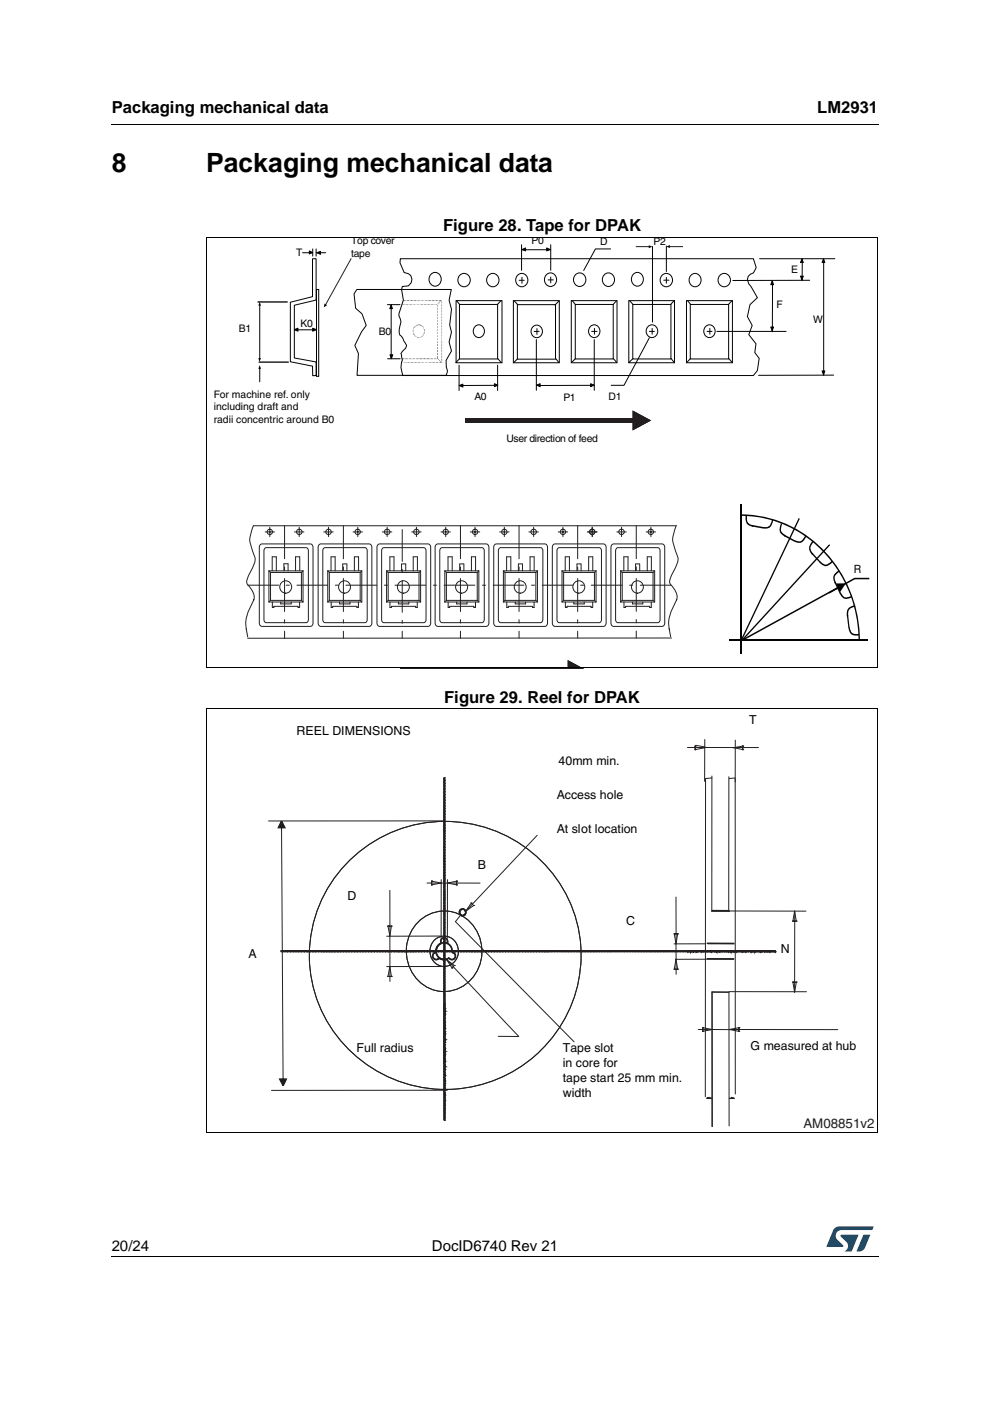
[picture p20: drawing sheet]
<svg xmlns="http://www.w3.org/2000/svg" width="210mm" height="297mm" viewBox="0 0 210 297" stroke-linecap="round" stroke-linejoin="round" font-family="sans-serif">
<defs><g id="words">
<g font-size="5.6">
<text x="23.7" y="36.4">8</text>
<text x="43.7" y="36.4">Packaging mechanical data</text>
</g>
<g font-size="3.5">
<text x="23.7" y="23.9">Packaging mechanical data</text>
<text x="173.3" y="23.9">LM2931</text>
<text x="93.9" y="49.1">Figure 28. Tape for DPAK</text>
<text x="94.2" y="149">Figure 29. Reel for DPAK</text>
</g>
<g font-size="3.2">
<text x="23.7" y="265.1">20/24</text>
<text x="91.6" y="265.1">DocID6740 Rev 21</text>
</g>
<text font-size="2.8" fill="#231f20" x="170.4" y="239.1">AM08851v2</text>
<g font-size="2.6" fill="#020303">
<text x="62.9" y="155.8">REEL DIMENSIONS</text>
<text x="158.8" y="153.5">T</text>
<text x="118.4" y="162.2">40mm min.</text>
<text x="118" y="169.4">Access hole</text>
<text x="118" y="176.6">At slot location</text>
<text x="101.3" y="184.2">B</text>
<text x="73.7" y="190.8">D</text>
<text x="132.8" y="196">C</text>
<text x="52.7" y="203.2">A</text>
<text x="165.5" y="202.1">N</text>
<text x="75.6" y="223">Full radius</text>
<text x="119.3" y="223.1">Tape slot</text>
<text x="119.3" y="226.3">in core for</text>
<text x="159.2" y="222.7">G measured at hub</text>
<text x="119.3" y="229.4">tape start 25 mm min.</text>
<text x="119.3" y="232.6">width</text>
</g>
<text font-size="2.4" fill="#020303" x="181" y="121.4">R</text>
<g font-size="2.2" fill="#020303">
<text x="74.5" y="51.8">Top cover</text>
<text x="112.7" y="51.6">P0</text>
<text x="127.2" y="52">D</text>
<text x="138.6" y="51.8">P2</text>
<text x="62.8" y="54.3">T</text>
<text x="74.5" y="54.5">tape</text>
<text x="167.7" y="58">E</text>
<text x="164.6" y="65.2">F</text>
<text x="50.6" y="70.5">B1</text>
<text x="63.7" y="69.4">K0</text>
<text x="80.3" y="71.1">B0</text>
<text x="172.4" y="68.5">W</text>
<text x="45.3" y="84.3">For machine ref. only</text>
<text x="45.3" y="86.9">including draft and</text>
<text x="45.3" y="89.6">radii concentric around B0</text>
<text x="100.6" y="84.8">A0</text>
<text x="119.5" y="85.1">P1</text>
<text x="129" y="84.9">D1</text>
<text x="107.4" y="93.6">User direction of feed</text>
</g>
</g></defs>
<path d="M23.6 26.2l.1 .2zM23.6 266.3l.1 .1z" fill="#000"/>
<path d="M23.7 26.3h162.6M23.7 266.4h162.6" fill="none" stroke="#000" stroke-width=".21"/>
<path d="M175.2 260h10v5.3h-10z" fill="#fff"/>
<g fill="#005189">
<path d="M176.9 260.5l1-.5 7.3 .1-.3 .7h-6.4a1.31 1.31 0 0 0-1.3 1.1 1.31 1.31 0 0 0 .8 1.4l.7 .7 .1 .3-3.6 .1z"/>
<path d="M183.1 261.8h1.4l-.6 1.6a2.16 2.16 0 0 1-1.3 1.9l-1-.1z"/>
<path d="M178.3 261.8l3.7 .1-1.4 3.3-1.5 .1a1.43 1.43 0 0 0 .6-1.7l-1.4-1.4z"/>
</g>
<path d="M43.7 50.2h142.5v91.5h-142.5z" fill="#fff"/>
<g fill="none" stroke="#020303" stroke-width=".21">
<path d="M84.9 54.9h74.8l.6 1.8-.6 1.2-.6 .2-.5 .5-.1 .7 .3 .9 1.8 2.9-1.6 1.5-.5 2.5 1 1.9-.7 1.9 1.5 2-.3 1.9 1 1.2-.4 2.6-.9 1h-74.3a4.5 4.5 0 0 1-.1-3.2l-.3-1.4 .4-.6a1.1 1.1 0 0 0 .3-1.9l-.4-.9a2.27 2.27 0 0 1-.4-2.9 1.79 1.79 0 0 0-.3-1.7v-.5l.9-2.9-.4-2.2 .2-.7 1.3-.1 .6-.6 .1-.8-.2-.8-.5-.4-.9-.2-.9-2.1zM91.5 58a1.42 1.42 0 0 1 2 .7 1.42 1.42 0 0 1-.8 1.9 1.44 1.44 0 0 1-1.7-.8 1.44 1.44 0 0 1 .5-1.8zM97.6 58.2a1.34 1.34 0 0 1 1.9 .4 1.34 1.34 0 0 1-.3 1.8 1.34 1.34 0 0 1-1.9-.2 1.5 1.5 0 0 1 .3-2zM103.7 58.2a1.34 1.34 0 0 1 1.8 .4 1.34 1.34 0 0 1-.2 1.8 1.34 1.34 0 0 1-1.9-.2 1.5 1.5 0 0 1 .3-2zM109.9 58.2a1.35 1.35 0 0 1 2 1.2 1.35 1.35 0 0 1-2 1.1 1.5 1.5 0 0 1 0-2.3zM116 58.1a1.36 1.36 0 0 1 2 1.2 1.36 1.36 0 0 1-2 1.2 1.54 1.54 0 0 1 0-2.4zM122.1 58.1a1.37 1.37 0 0 1 2.1 1.2 1.37 1.37 0 0 1-2.1 1.2 1.52 1.52 0 0 1 0-2.4zM128.2 58.1a1.36 1.36 0 0 1 2.1 1.2 1.36 1.36 0 0 1-2.1 1.2 1.54 1.54 0 0 1 0-2.4zM134.4 58a1.41 1.41 0 0 1 2 .7 1.41 1.41 0 0 1-.9 1.9 1.44 1.44 0 0 1-1.6-.8 1.44 1.44 0 0 1 .5-1.8zM140.5 58.2a1.34 1.34 0 0 1 1.8 .4 1.34 1.34 0 0 1-.2 1.8 1.34 1.34 0 0 1-1.9-.2 1.5 1.5 0 0 1 .3-2zM146.6 58.2a1.33 1.33 0 0 1 2 1.2 1.33 1.33 0 0 1-2 1.1 1.52 1.52 0 0 1 0-2.3zM152.8 58.2a1.34 1.34 0 0 1 1.8 .4 1.34 1.34 0 0 1-.2 1.8 1.34 1.34 0 0 1-1.9-.2 1.5 1.5 0 0 1 .3-2z"/>
<path d="M75.7 61.4h20l-.5 2.3 .5 1.9-.4 3.3 .4 1.5-.5 2.1 .5 1.9-1.1 2v1.4l.3 .9-.3 .9h-18.9l.3-4.6-.8-1.8 1.4-2.8 1-1.4-.8-2.5-1.4-1.1-.3-3.1zM96.7 63.7h9.7v13.2h-9.7zM96.8 63.7l.7 .9M97.4 76.1l-.7 .8M97.4 64.5h8.1v11.6h-8.1zM100.8 69.1a1.31 1.31 0 0 1 1.9 .6 1.31 1.31 0 0 1-.8 1.8 1.34 1.34 0 0 1-1.5-.7 1.34 1.34 0 0 1 .4-1.7zM105.5 76l.7 .8M106.2 63.7l-.8 .9M108.8 63.7h9.8v13.2h-9.8zM109.1 63.8l.7 .8M109.7 64.6h8.1v11.5h-8.1zM109.7 76.1l-.8 .8"/>
<path d="M113.1 69.2a1.26 1.26 0 0 1 1.9 1.1 1.26 1.26 0 0 1-1.9 1 1.42 1.42 0 0 1 0-2.1zM113.3 70.3h1M113.8 69.7v1.2M117.9 76.1l.6 .8M118.5 63.8l-.8 .9M121.1 63.7h9.7v13.2h-9.7zM121.3 63.7l.7 .9M122 64.5h8v11.6h-8zM122 76.1l-.8 .8M125.3 69.1a1.27 1.27 0 0 1 1.9 1.1 1.27 1.27 0 0 1-1.9 1.1 1.46 1.46 0 0 1 0-2.2zM125.4 70.3h1.2M126 69.6v1.3"/>
<path d="M130.1 76l.6 .8M130.7 63.7l-.7 .9M133.3 63.7h9.7v13.2h-9.7zM133.5 63.7l.7 .9M134.2 64.5h8.1v11.6h-8.1zM134.2 76.1l-.9 .8M137.5 69.1a1.28 1.28 0 0 1 2 1.1 1.28 1.28 0 0 1-2 1.1 1.44 1.44 0 0 1 0-2.2zM137.7 70.3h1M138.3 69.6v1.3M142.3 76l.6 .8M142.9 63.7l-.7 .9M145.6 63.7h9.7v13.2h-9.7z"/>
<path d="M145.8 63.7l.7 .9M146.4 64.5h8.1v11.6h-8.1zM146.4 76.1l-.8 .8M149.7 69.1a1.27 1.27 0 0 1 1.9 1.1 1.27 1.27 0 0 1-1.9 1.1 1.46 1.46 0 0 1 0-2.2zM149.9 70.3h1.1M150.5 69.6v1.3M154.5 76l.7 .8M155.2 63.7l-.8 .9"/>
</g>
<path d="M66.3 54.9h.7v8.7l-4.6 1.1v11.2l4.6 .8v2.9l-.7 .1v-2.1l-4.7-.9v-12.6l4.7-1.2z" fill-rule="evenodd" fill="#fff"/>
<path d="M66.3 54.9h.7v8.7l-4.6 1.1v11.2l4.6 .8v2.9l-.7 .1v-2.1l-4.7-.9v-12.6l4.7-1.2zM161 54.9h16M163.8 59.5v10.8M170.1 54.9v4.6M171.7 59.4l-16.3 .1M174.6 54.9v24.7M67.1 61.4h.5v18.4h-.5zM113.7 72v10.8M126 72v10.8M137.7 71.6l-5.4 10.1h-2.7M152 70.3h14.7M176.8 79.5l-16 .1" fill="none" stroke="#020303" stroke-width=".21"/>
<g fill="#020303">
<path d="M93.4 63.7l.2 .1z"/>
<path d="M93.2 63.9l.2 .1z"/>
<path d="M93 64.1l.2 .1-.1 .1z"/>
<path d="M92.9 64.3v.2h-.1z"/>
<path d="M92.7 76h.2z"/>
<path d="M92.9 76.2l.2 .1z"/>
<path d="M93.1 76.4l.2 .1z"/>
<path d="M93.4 76.7l.1 .1z"/>
<path d="M88.7 68.8l.1 .2z"/>
<path d="M88.5 68.8l.1 .2z"/>
<path d="M88.2 69l.1 .1z"/>
<path d="M87.9 69.1h.2l-.1 .2z"/>
<path d="M87.7 69.4l.2 .1h-.1z"/>
<path d="M87.6 69.7l.1 .1z"/>
<path d="M87.5 70l.1-.1v.2z"/>
<path d="M87.5 70.3h.1v.1z"/>
<path d="M87.6 70.6l.1 .1z"/>
<path d="M87.7 70.9h.1l.1 .1z"/>
<path d="M87.9 71.1l.1 .2z"/>
<path d="M88.2 71.3v.1z"/>
<path d="M88.4 71.5l.1 .1z"/>
<path d="M88.7 71.5h.1l-.1 .2z"/>
<path d="M89 71.5l.1 .1z"/>
<path d="M89.3 71.3l.1 .2z"/>
<path d="M89.5 71.2l.1 .1h-.1z"/>
<path d="M89.8 70.9v.2h-.1z"/>
<path d="M89.9 70.6l.1 .2h-.2z"/>
<path d="M89.9 70.4h.2l-.1 .1z"/>
<path d="M89.9 70.1h.2l-.1 .1z"/>
<path d="M89.9 69.8h.1z"/>
<path d="M89.8 69.5v.1z"/>
<path d="M89.6 69.2l.1 .1z"/>
<path d="M89.4 69l.1 .1h-.2z"/>
<path d="M89.1 68.9l.1 .1h-.1z"/>
<path d="M88.8 68.9l.1-.1 .1 .2z"/>
<path d="M85.5 63.7v.1z"/>
<path d="M85.7 63.7l.1 .1z"/>
<path d="M86 63.7l.1 .1z"/>
<path d="M86.3 63.7h.2l-.2 .1z"/>
<path d="M86.6 63.7h.1l-.1 .1z"/>
<path d="M86.9 63.7h.1l-.1 .1z"/>
<path d="M87.2 63.7h.1l-.1 .1z"/>
<path d="M87.5 63.7h.1l-.1 .1z"/>
<path d="M87.8 63.7l.1 .1z"/>
<path d="M88.1 63.7l.1 .1h-.1z"/>
<path d="M88.4 63.7h.1l-.1 .1z"/>
<path d="M88.7 63.7v.1z"/>
<path d="M89 63.7v.1z"/>
<path d="M89.3 63.7l-.1 .1z"/>
<path d="M89.6 63.7l-.1 .1z"/>
<path d="M89.8 63.7l.1 .1z"/>
<path d="M90.1 63.7l.1 .1z"/>
<path d="M90.4 63.7l.1 .1z"/>
<path d="M90.7 63.7l.1 .1z"/>
<path d="M91 63.7l.1 .1z"/>
<path d="M91.3 63.7l.1 .1z"/>
<path d="M91.6 63.7h.1l-.1 .1z"/>
<path d="M91.9 63.7h.1l-.1 .1z"/>
<path d="M92.2 63.7h.1l-.1 .1z"/>
<path d="M92.5 63.7h.1l-.1 .1z"/>
<path d="M92.8 63.7h.1l-.1 .1z"/>
<path d="M93.1 63.7l.1 .1z"/>
<path d="M93.4 63.7l.1 .1h-.1z"/>
<path d="M93.7 63.7v.2z"/>
<path d="M93.7 64v.2z"/>
<path d="M93.7 64.4v.1z"/>
<path d="M93.7 64.7v.1z"/>
<path d="M93.7 65v.2z"/>
<path d="M93.7 65.3v.2z"/>
<path d="M93.7 65.6v.2z"/>
<path d="M93.7 65.9v.2z"/>
<path d="M93.7 66.3v.2z"/>
<path d="M93.7 66.6v.2z"/>
<path d="M93.7 66.9v.2z"/>
<path d="M93.7 67.2v.2z"/>
<path d="M93.7 67.6v.1z"/>
<path d="M93.7 67.9v.1z"/>
<path d="M93.7 68.2v.2z"/>
<path d="M93.7 68.5v.2z"/>
<path d="M93.7 68.8v.2z"/>
<path d="M93.7 69.1v.2z"/>
<path d="M93.7 69.5v.1z"/>
<path d="M93.6 69.8l.1 .1z"/>
<path d="M93.7 70.1v.2z"/>
<path d="M93.6 70.4l.1 .1z"/>
<path d="M93.7 70.7v.2z"/>
<path d="M93.6 71.1l.1 .1z"/>
<path d="M93.7 71.4v.1z"/>
<path d="M93.6 71.7l.1 .1z"/>
<path d="M93.7 72v.2z"/>
<path d="M93.6 72.3l.1 .1z"/>
<path d="M93.6 72.6l.1 .2z"/>
<path d="M93.6 73l.1 .1z"/>
<path d="M93.6 73.3l.1 .1z"/>
<path d="M93.6 73.6l.1 .1z"/>
<path d="M93.6 73.9l.1 .1z"/>
<path d="M93.6 74.2l.1 .1z"/>
<path d="M93.6 74.5l.1 .2z"/>
<path d="M93.6 74.9l.1 .1z"/>
<path d="M93.6 75.2l.1 .1z"/>
<path d="M93.6 75.5l.1 .1z"/>
<path d="M93.6 75.8l.1 .1z"/>
<path d="M93.6 76.1l.1 .2z"/>
<path d="M93.6 76.4l.1 .2z"/>
<path d="M93.6 76.8l.1 .1z"/>
<path d="M93.3 76.9h.2z"/>
<path d="M93.1 76.8l.1 .1-.2 .1z"/>
<path d="M92.8 76.8v.2z"/>
<path d="M92.5 76.8v.2z"/>
<path d="M92.2 76.8l.1 .1-.2 .1z"/>
<path d="M91.9 76.8l.1 .2z"/>
<path d="M91.6 76.8l.1 .2z"/>
<path d="M91.3 76.8l.1 .2z"/>
<path d="M91 76.8l.1 .2z"/>
<path d="M90.7 76.8l.1 .2z"/>
<path d="M90.4 76.8l.1 .2z"/>
<path d="M90.1 76.8l.1 .2z"/>
<path d="M89.8 76.9h.1z"/>
<path d="M89.5 76.8l.1 .1-.1 .1z"/>
<path d="M89.2 76.9h.1z"/>
<path d="M88.9 76.9l.1 .1z"/>
<path d="M88.7 76.8v.2z"/>
<path d="M88.4 76.8v.2z"/>
<path d="M88 76.9h.2z"/>
<path d="M87.8 76.8l.1 .1-.2 .1z"/>
<path d="M87.5 76.8l.1 .2z"/>
<path d="M87.2 76.8l.1 .2z"/>
<path d="M86.9 76.8l.1 .1-.2 .1z"/>
<path d="M86.6 76.8l.1 .2z"/>
<path d="M86.3 76.8l.1 .2z"/>
<path d="M86 76.8l.1 .2z"/>
<path d="M85.7 76.8l.1 .2z"/>
<path d="M85.4 76.9h.1z"/>
<path d="M85.1 76.8l.1 .2z"/>
<path d="M85.2 64.6h.2z"/>
<path d="M85.5 64.5l.1 .1z"/>
<path d="M85.8 64.5l.1 .1h-.1z"/>
<path d="M86.1 64.5l.1 .1z"/>
<path d="M86.4 64.5l.1 .1z"/>
<path d="M86.7 64.5l.1 .1z"/>
<path d="M87 64.5h.1l-.1 .1z"/>
<path d="M87.3 64.5v.1z"/>
<path d="M87.6 64.5v.1z"/>
<path d="M87.9 64.5l.1 .1z"/>
<path d="M88.1 64.5l.2 .1z"/>
<path d="M88.5 64.5l.1 .1h-.2z"/>
<path d="M88.7 64.5l.2 .1z"/>
<path d="M89 64.5l.2 .1z"/>
<path d="M89.3 64.5l.2 .1z"/>
<path d="M89.6 64.5l.2 .1z"/>
<path d="M89.9 64.5l.2 .1z"/>
<path d="M90.2 64.5l.1 .1h-.1z"/>
<path d="M90.5 64.5l.1 .1h-.1z"/>
<path d="M90.8 64.5l.1 .1h-.1z"/>
<path d="M91.1 64.5l.1 .1h-.1z"/>
<path d="M91.4 64.5l.1 .1h-.1z"/>
<path d="M91.7 64.5v.1z"/>
<path d="M92 64.5v.1z"/>
<path d="M92.3 64.5l.1 .1z"/>
<path d="M92.5 64.5l.2 .1z"/>
<path d="M92.8 64.6v.2z"/>
<path d="M92.8 65v.1z"/>
<path d="M92.8 65.3v.1z"/>
<path d="M92.8 65.6v.2z"/>
<path d="M92.8 65.9v.2z"/>
<path d="M92.8 66.2v.2z"/>
<path d="M92.8 66.5v.2z"/>
<path d="M92.8 66.9v.1z"/>
<path d="M92.8 67.2v.1z"/>
<path d="M92.8 67.5v.2z"/>
<path d="M92.7 67.9h.1z"/>
<path d="M92.8 68.1v.2z"/>
<path d="M92.7 68.5l.1 .1z"/>
<path d="M92.8 68.8v.2z"/>
<path d="M92.7 69.2h.1z"/>
<path d="M92.8 69.4v.2z"/>
<path d="M92.7 69.8h.1z"/>
<path d="M92.8 70.1v.1z"/>
<path d="M92.7 70.4l.1 .1z"/>
<path d="M92.8 70.7v.2z"/>
<path d="M92.7 71.1h.1z"/>
<path d="M92.8 71.3v.2z"/>
<path d="M92.8 71.7v.1z"/>
<path d="M92.8 72v.1z"/>
<path d="M92.8 72.3v.1z"/>
<path d="M92.7 72.6h.1v.1z"/>
<path d="M92.7 73h.1z"/>
<path d="M92.7 73.3l.1-.1v.2z"/>
<path d="M92.7 73.6l.1 .1z"/>
<path d="M92.7 73.9h.1v.1z"/>
<path d="M92.7 74.2h.1v.1z"/>
<path d="M92.7 74.5h.1v.1z"/>
<path d="M92.7 74.9l.1-.1v.2z"/>
<path d="M92.7 75.2l.1-.1v.2z"/>
<path d="M92.7 75.5h.1v.1z"/>
<path d="M92.7 75.8h.1v.1z"/>
<path d="M92.6 76l.1 .1z"/>
<path d="M92.3 76l.1 .1z"/>
<path d="M92 76l.1 .1z"/>
<path d="M91.7 76l.1 .1z"/>
<path d="M91.4 76l.1 .1z"/>
<path d="M91.1 76l.1 .1z"/>
<path d="M90.8 76l.2 .1h-.2z"/>
<path d="M90.5 76l.2 .1h-.2z"/>
<path d="M90.3 76v.1h-.1z"/>
<path d="M90 76l.1 .1h-.2z"/>
<path d="M89.7 76l.1 .1h-.2z"/>
<path d="M89.4 76l.1 .1h-.2z"/>
<path d="M89 76l.2 .1h-.2z"/>
<path d="M88.7 76l.2 .1h-.2z"/>
<path d="M88.5 76l.1 .1z"/>
<path d="M88.2 76l.1 .1z"/>
<path d="M87.9 76l.1 .1z"/>
<path d="M87.6 76l.1 .1z"/>
<path d="M87.3 76l.1 .1z"/>
<path d="M87 76l.1 .1z"/>
<path d="M86.7 76l.1 .1z"/>
<path d="M86.4 76l.1 .1z"/>
<path d="M86.1 76l.1 .1z"/>
<path d="M85.8 76l.2 .1h-.2z"/>
<path d="M85.5 76l.2 .1h-.2z"/>
<path d="M85.2 76l.2 .1h-.2z"/>
</g>
<g fill="none" stroke="#020303" stroke-width=".21">
<path d="M64.1 53.6h2.1M66.3 52.8v1.5M67 53.6h2.1M67 52.8v1.5M110.1 59.4h1M110.7 58.8v1.3M116.2 59.3h1.1M116.8 58.7v1.3M129.5 52.8h-3.3l-2.4 4.6M62.4 69.9h4.7M82.1 64.6h2.7M82.2 76.1h2.6"/>
<path d="M82.9 64.6v11.5M105.5 81.7h-8.2M126 81.7h-12.2"/>
</g>
<path d="M98.6 88.6h35.6v1h-35.6z" fill="#020303"/>
<path d="M134.1 87l4 2.1-4 2.2z" fill="#020303"/>
<path d="M98.6 88.6h35.6v1h-35.6z" fill="#221e1f"/>
<path d="M134.1 87l4 2.1-4 2.2z" fill="#221e1f"/>
<path d="M174.6 54.9l.3 .8h-.6z" fill="#020303"/>
<path d="M110.6 51.9v5.4M110.6 52.9h6.2M116.8 51.9v5.4M174.6 54.9l.3 .8h-.6zM97.3 77.4v5.4M105.5 77.4v5.4" fill="none" stroke="#020303" stroke-width=".21"/>
<path d="M170 54.9l.3 .8h-.6z" fill="#020303"/>
<path d="M170 54.9l.3 .8h-.6z" fill="none" stroke="#020303" stroke-width=".21"/>
<path d="M163.7 59.6l.3 .8h-.6z" fill="#020303"/>
<path d="M163.7 59.6l.3 .8h-.6z" fill="none" stroke="#020303" stroke-width=".21"/>
<path d="M125.2 81.4l.8 .3-.8 .3z" fill="#020303"/>
<path d="M125.2 81.4l.8 .3-.8 .3z" fill="none" stroke="#020303" stroke-width=".21"/>
<path d="M115.9 52.6l.7 .3-.7 .3z" fill="#020303"/>
<path d="M115.9 52.6l.7 .3-.7 .3z" fill="none" stroke="#020303" stroke-width=".21"/>
<path d="M104.8 81.4l.7 .3-.7 .3z" fill="#020303"/>
<path d="M104.8 81.4l.7 .3-.7 .3z" fill="none" stroke="#020303" stroke-width=".21"/>
<path d="M113.8 81.7l.7-.3v.6z" fill="#020303"/>
<path d="M113.8 81.7l.7-.3v.6z" fill="none" stroke="#020303" stroke-width=".21"/>
<path d="M110.7 52.9l.7-.3v.6z" fill="#020303"/>
<path d="M110.7 52.9l.7-.3v.6z" fill="none" stroke="#020303" stroke-width=".21"/>
<path d="M97.4 81.7l.7-.3v.7z" fill="#020303"/>
<path d="M97.4 81.7l.7-.3v.7z" fill="none" stroke="#020303" stroke-width=".21"/>
<path d="M163.4 69.3h.6l-.3 .8z" fill="#020303"/>
<path d="M163.4 69.3h.6l-.3 .8z" fill="none" stroke="#020303" stroke-width=".21"/>
<path d="M169.7 58.5h.6l-.3 .8z" fill="#020303"/>
<path d="M169.7 58.5h.6l-.3 .8z" fill="none" stroke="#020303" stroke-width=".21"/>
<path d="M174.3 78.6h.6l-.3 .9z" fill="#020303"/>
<path d="M174.3 78.6h.6l-.3 .9z" fill="none" stroke="#020303" stroke-width=".21"/>
<path d="M65.6 53.2l.7 .3-.7 .3z" fill="#020303"/>
<path d="M65.6 53.2l.7 .3-.7 .3z" fill="none" stroke="#020303" stroke-width=".21"/>
<path d="M67.2 53.6l.8-.3v.6z" fill="#020303"/>
<path d="M67.2 53.6l.8-.3v.6z" fill="none" stroke="#020303" stroke-width=".21"/>
<path d="M82.7 75.2h.6l-.3 .8z" fill="#020303"/>
<path d="M82.7 75.2h.6l-.3 .8z" fill="none" stroke="#020303" stroke-width=".21"/>
<path d="M82.9 64.6l.3 .8h-.6z" fill="#020303"/>
<path d="M82.9 64.6l.3 .8h-.6z" fill="none" stroke="#020303" stroke-width=".21"/>
<path d="M66.3 69.6l.8 .3-.8 .3z" fill="#020303"/>
<path d="M66.3 69.6l.8 .3-.8 .3z" fill="none" stroke="#020303" stroke-width=".21"/>
<path d="M62.4 69.9l.8-.3v.6z" fill="#020303"/>
<path d="M138.3 52.2v16.1M140.7 59.4h1.1M141.3 52.2v5.4M141.3 58.8v1.2M62.4 69.9l.8-.3v.6z" fill="none" stroke="#020303" stroke-width=".21"/>
<g fill="#020303">
<path d="M141.3 52.3l.7-.3v.6z"/>
<path d="M137.5 52l.8 .3-.8 .3z"/>
</g>
<path d="M134.8 52.3h3M141.9 52.3h2.9" fill="none" stroke="#221e1f" stroke-width=".21"/>
<path d="M110.5 50.2v.1M116.8 50.2v.1M84.8 141.6h35.6" fill="none" stroke="#020303" stroke-width=".21"/>
<g fill="none" stroke="#231f20" stroke-width=".21">
<path d="M55.1 115.5l.4-.2h10.3a.67 .67 0 0 1 .6 .7v16.1a.66 .66 0 0 1-.6 .7h-10.3a.66 .66 0 0 1-.5-.7v-16.1zM56.2 116.2l8.7-.1 .4 .3 .1 15-.2 .5-8.8 .1-.4-.3v-14.9zM67.6 115.5l.4-.2h10.3a.66 .66 0 0 1 .5 .7v16.1a.66 .66 0 0 1-.5 .7h-10.3a.66 .66 0 0 1-.5-.7l-.1-16.1zM68.7 116.2l8.7-.1 .4 .3 .1 15-.3 .5-8.7 .1-.4-.3-.1-14.9zM72.7 119.6h.9M72.7 119.6v1.4M73.6 119.6v1.4M80.1 115.5l.4-.2h10.3a.66 .66 0 0 1 .5 .7v16.1a.66 .66 0 0 1-.5 .7h-10.3a.66 .66 0 0 1-.6-.7v-16.1zM81.1 116.2l8.8-.1 .4 .3v15l-.2 .5-8.7 .1-.4-.3-.1-14.9zM85.1 119.6v1.4M85.1 119.6h.9M86 119.6v1.4"/>
<path d="M92.4 115.5l.4-.2h10.3a.66 .66 0 0 1 .6 .7l-.1 16.1a.66 .66 0 0 1-.5 .7h-10.3a.66 .66 0 0 1-.5-.7v-16.1zM93.5 116.2l8.7-.1 .4 .3 .1 15-.3 .5-8.7 .1-.4-.3-.1-14.9zM97.5 119.6v1.4M97.5 119.6h.9M98.4 119.6v1.4M104.8 115.5l.4-.2h10.3a.66 .66 0 0 1 .6 .7v16.1a.66 .66 0 0 1-.6 .7h-10.3a.66 .66 0 0 1-.5-.7v-16.1zM105.9 116.2l8.7-.1 .4 .3 .1 15-.2 .5-8.8 .1-.4-.3v-14.9zM109.9 119.6v1.4M109.9 119.6h.9M110.8 119.6v1.4M117.3 115.5l.4-.2h10.2a.66 .66 0 0 1 .6 .7v16.1a.66 .66 0 0 1-.6 .7h-10.2a.66 .66 0 0 1-.6-.7v-16.1zM118.3 116.2l8.8-.1 .4 .3v15l-.2 .5-8.7 .1-.4-.3-.1-14.9z"/>
<path d="M122.3 119.6h.9M122.3 119.6v1.4M123.2 119.6v1.4M129.7 115.5l.4-.2h10.3a.66 .66 0 0 1 .5 .7v16.1a.66 .66 0 0 1-.5 .7h-10.3a.66 .66 0 0 1-.6-.7v-16.1zM130.8 116.2l8.7-.1 .4 .3 .1 15-.3 .5-8.7 .1-.4-.3-.1-14.9zM134.8 119.6v1.4M134.8 119.6h.8M135.6 119.6v1.4M143.3 111.5h-89.5a5.9 5.9 0 0 0-.1 5.7 2.69 2.69 0 0 1 0 2.9l-.4 .8a5.9 5.9 0 0 0-1 2.6l.2 .4a3.8 3.8 0 0 1 1.4 3l-.1 .3a9 9 0 0 0-1.6 6.2l.3 1.6M143.4 111.4a5.9 5.9 0 0 0 0 5.8 2.7 2.7 0 0 1-.1 2.9l-.3 .7a6 6 0 0 0-1 2.7l.2 .4a3.8 3.8 0 0 1 1.3 3v.2a8.9 8.9 0 0 0-1.6 6.2l.3 1.7M57 121l.4 .4M57 127.6h7.2"/>
<path d="M57 121v6.6M57 121h7.2M57.4 127.3l-.4 .3M57.4 127.3h6.5M57.4 121.4h6.5M57.4 121.4v5.9M57.7 121v-2.9h.9v2.9M57.7 127.6v1.2h.4v-.2h5.1v.2h.3v-1.2M59.5 127.6v.4h2.2v-.4M60.2 121v-1.5h.9v1.5M62.7 121v-2.9h.9v2.9M63.9 127.3l.3 .3"/>
<path d="M63.9 121.4v5.9M64.2 121l-.3 .4M64.2 121v6.6M69.5 121h7.2M69.5 121v6.6M69.5 127.6h7.2M69.5 121l.3 .4M69.8 127.3h6.6M69.8 121.4h6.6M69.8 121.4v5.9M69.8 127.3l-.3 .3M70.2 121v-2.9h.9v2.9"/>
<path d="M70.2 127.6v1.2h.3v-.2h5.2v.2h.3v-1.2M72 127.6v.4h2.2v-.4M75.1 121v-2.9h.9v2.9M76.4 121.4v5.9M76.4 127.3l.3 .3M76.7 121l-.3 .4M76.7 121v6.6M82 121v6.6M82 121h7.2M82 121l.3 .4M82 127.6h7.2M82.3 121.4v5.9"/>
<path d="M82.3 121.4h6.5M82.3 127.3h6.5M82.3 127.3l-.3 .3M82.7 121v-2.9h.8v2.9M82.7 127.6v1.2h.3v-.2h5.1v.2h.4v-1.2M84.5 127.6v.4h2.2v-.4M87.6 121v-2.9h.9v2.9M88.8 121.4v5.9M88.8 127.3l.4 .3M89.2 121v6.6M89.2 121l-.4 .4M94.3 121v6.6"/>
<path d="M94.3 121l.3 .4M94.3 127.6h7.2M94.3 121h7.2M94.6 121.4h6.6M94.6 127.3l-.3 .3M94.6 121.4v5.9M94.6 127.3h6.6M95 121v-2.9h.9v2.9M95 127.6v1.2h.3v-.2h5.2v.2h.3v-1.2M96.8 127.6v.4h2.2v-.4M100 121v-2.9h.8v2.9M101.2 121.4v5.9"/>
<path d="M101.2 127.3l.3 .3M101.5 121l-.3 .4M101.5 121v6.6M106.7 127.6h7.3M106.7 121h7.3M106.7 121l.4 .4M106.7 121v6.6M107.1 121.4h6.5M107.1 121.4v5.9M107.1 127.3h6.5M107.1 127.3l-.4 .3M107.4 121v-2.9h.9v2.9"/>
<path d="M107.4 127.6v1.2h.4v-.2h5.1v.2h.3v-1.2M109.2 127.6v.4h2.2v-.4M112.4 121v-2.9h.9v2.9M113.6 121.4v5.9M113.6 127.3l.4 .3M114 121v6.6M114 121l-.4 .4M119.2 121h7.2M119.2 121v6.6M119.2 127.6h7.2M119.2 121l.3 .4M119.5 121.4v5.9"/>
<path d="M119.5 121.4h6.5M119.5 127.3l-.3 .3M119.5 127.3h6.5M119.8 121v-2.9h.9v2.9M119.9 127.6v1.2h.3v-.2h5.1v.2h.4v-1.2M121.7 127.6v.4h2.2v-.4M124.8 121v-2.9h.9v2.9M126 121.4v5.9M126 127.3l.4 .3M126.4 121v6.6M126.4 121l-.4 .4M131.6 121v6.6"/>
<path d="M131.6 121l.3 .4M131.6 127.6h7.2M131.6 121h7.2M131.9 121.4h6.6M131.9 121.4v5.9M131.9 127.3h6.6M131.9 127.3l-.3 .3M132.3 121v-2.9h.9v2.9M132.3 127.6v1.2h.3v-.2h5.2v.2h.3v-1.2M134.1 127.6v.4h2.2v-.4M137.2 121v-2.9h.9v2.9M138.5 121.4v5.9"/>
<path d="M138.5 127.3l.3 .3M138.8 121l-.3 .4M138.8 121v6.6M142.4 135.3h-89.9"/>
<circle cx="57.2" cy="112.8" r=".57"/>
<circle cx="63.5" cy="112.8" r=".57"/>
<circle cx="69.7" cy="112.8" r=".57"/>
<circle cx="75.8" cy="112.8" r=".57"/>
<circle cx="82.1" cy="112.8" r=".57"/>
<circle cx="88.3" cy="112.8" r=".57"/>
<circle cx="94.5" cy="112.8" r=".57"/>
<circle cx="100.7" cy="112.8" r=".57"/>
<circle cx="106.9" cy="112.8" r=".57"/>
<circle cx="113.1" cy="112.8" r=".57"/>
<circle cx="119.4" cy="112.8" r=".57"/>
<circle cx="125.6" cy="112.8" r=".57"/>
<circle cx="131.8" cy="112.8" r=".57"/>
<circle cx="138" cy="112.8" r=".57"/>
<circle cx="60.6" cy="124.5" r="1.29"/>
<circle cx="73.1" cy="124.5" r="1.29"/>
<circle cx="85.6" cy="124.5" r="1.29"/>
<circle cx="97.9" cy="124.5" r="1.29"/>
<circle cx="110.3" cy="124.5" r="1.29"/>
<circle cx="122.7" cy="124.5" r="1.29"/>
<circle cx="135.1" cy="124.5" r="1.29"/>
</g>
<path d="M142.3 124.1h-89.8" fill="none" stroke="#231f20" stroke-width=".21" stroke-dasharray="6.5 1.6 .6 1.6"/>
<path d="M60.3 111.5v23.8M72.8 111.5v23.8M97.6 111.5v23.8M110.1 111.5v23.8M122.5 111.5v23.8M134.9 111.5v23.8" fill="none" stroke="#231f20" stroke-width=".21" stroke-dasharray="7 1.7 .7 1.7"/>
<g fill="none" stroke="#231f20" stroke-width=".21" stroke-dasharray="2.4 .6 .2 .6">
<path d="M57.2 111.8v2M58.2 112.8h-2M63.4 111.8v2M69.7 111.8v2M75.9 111.8v2M76.9 112.8h-2M82.1 111.8v2M88.3 111.8v2M94.5 111.8v2M95.5 112.8h-2M100.7 111.8v2M101.7 112.8h-2"/>
<path d="M106.9 111.8v2M107.9 112.8h-2M113.1 111.8v2M119.4 111.8v2M120.4 112.8h-2M125.6 111.8v2M126.6 112.8h-2M131.8 111.8v2M138 111.8v2M139 112.8h-2"/>
</g>
<path d="M64.4 112.8h-2M70.7 112.8h-2.1M83.1 112.8h-2M89.3 112.8h-2M114.1 112.8h-2M132.8 112.8h-2" fill="none" stroke="#231f20" stroke-width=".21" stroke-dasharray="2.5 .6 .2 .6"/>
<path d="M85.3 112.3v23" fill="none" stroke="#231f20" stroke-width=".21" stroke-dasharray="6.8 1.7 .7 1.7"/>
<path d="M120.4 139.9l3.9 1.8h-3.9z" fill="#020303"/>
<path d="M84.8 141.6h35.6" fill="none" stroke="#221e1f" stroke-width=".21"/>
<path d="M120.4 139.9l3.9 1.8h-3.9z" fill="#221e1f"/>
<path d="M157.2 109a25.6 25.6 0 0 1 24.2 19.7 28.9 28.9 0 0 1 .9 7.1h-.3a28.6 28.6 0 0 0-2-10.3h.2l-.1 .1a26.6 26.6 0 0 0-9.1-11.7l.1-.1-.1 .1a24.4 24.4 0 0 0-8.9-4l.1-.1v.1l-2.5-.4-2.5-.1z" fill="#020303"/>
<path d="M157.2 106.9v31.7" fill="none" stroke="#020303" stroke-width=".29"/>
<path d="M154.7 135.8h29.4" fill="none" stroke="#020303" stroke-width=".32"/>
<g fill="#020303">
<path d="M169.4 109.8l.2 .2-12.3 25.9-.2-.2z"/>
<path d="M175.8 115.4l.2 .2-18.6 20.3-.2-.2z"/>
<path d="M157.3 135.6l20.3-11.2 .2 .3-20.4 11.2z"/>
<path d="M175.7 125.6l5.4-3.1h3.2v.3h-3.1v-.1v.1l-5.4 3.1z"/>
<path d="M158.1 109.2h.3l.1 1.5h-.1l.1-.1 .3 .4-.1 .1v-.1l1.1 .4-.1 .3-.4-.1a1.44 1.44 0 0 1-1.2-1.4z"/>
<path d="M161.8 111.7h1.1v.1l-.1-.1 .2-.1v.2l-.1-.2 .5-.7 .2 .1h-.2l.3-.9 .3 .1-.1 .4a1.57 1.57 0 0 1-2.1 1.4z"/>
<path d="M159.4 111.3l2.5 .5v.3l-2.5-.5z"/>
<path d="M165.6 110.9l.2 .1-.2 1.6-.1 .1 .1-.1 .1 .2h-.2l.1-.1 .7 .6-.1 .2 .1-.2 .3 .2-.2 .3a1.8 1.8 0 0 1-1.1-1.1v-.8z"/>
<path d="M168.5 114.5l.7 .3v.1v-.1h.5v.1l-.1-.1 .3-.1 .1 .1-.2-.1 .9-1.1 .3 .2a1.66 1.66 0 0 1-2.6 1z"/>
<path d="M166.4 113.4l2.2 1.2-.2 .3-2.2-1.2z"/>
<path d="M172.3 114.7l.2 .2-.6 .9-.1-.1h.1v.9h-.2l.1-.1 .7 1-.2 .2a1.96 1.96 0 0 1 0-3z"/>
<path d="M173.9 119l.7 .6-.1 .1v-.2l.5 .2-.1 .2v-.2h.2v.2v-.2h.2v.2l-.1-.2 .5-.2v.1l-.1-.1 .8-.6 .1 .3a1.62 1.62 0 0 1-2.7 .1z"/>
<path d="M172.3 117.2l1.7 2-.1 .2-1.8-2z"/>
<path d="M177 121.6l.9-.7 .1 .2-1 1.1-.1-.1h.2l-.1 .2-.2-.1 .2 .1 .3 1.4-.3 .1-.3-1.2z"/>
<path d="M178.2 125.6l.7 .9-.1 .1 .1-.1 .4 .2v.1v-.1l.5-.1v.2l-.1-.2 .9-.3 .1 .3a1.67 1.67 0 0 1-2.7-.8z"/>
<path d="M176.9 123.5l.2-.2 1.2 2.4-.2 .2z"/>
<path d="M179.9 128.9l1.4-.6v.3l-1.1 .5-.1-.2 .1 .2-.3 .4-.1-.2h.1l-.1 1.4h-.2a2.28 2.28 0 0 1 .3-1.8z"/>
<path d="M179.9 133l.2-.1 .3 .9h-.2l.1-.1 .5 .6-.1 .1 .1-.1h.1v.2v-.2l1.2 .1v.3a1.68 1.68 0 0 1-2.2-1.7z"/>
<path d="M179.6 130.4h.2l.3 2.7h-.2z"/>
</g>
<path d="M177.2 123.7h2.2l-1.3 1.9z" fill="#020303"/>
<path d="M54.6 64h6.4M54.9 76.8h6.3" fill="none" stroke="#231f20" stroke-width=".21"/>
<path d="M55.1 64.6v11.5" fill="none" stroke="#020303" stroke-width=".21"/>
<g fill="#020303">
<path d="M54.8 75.9h.5l-.3 .8z"/>
<path d="M55.1 64l.2 .8h-.5z"/>
</g>
<path d="M55.1 78v3" fill="none" stroke="#020303" stroke-width=".21"/>
<path d="M55.1 77.4l.2 .8h-.5z" fill="#020303"/>
<path d="M74.5 54.8l-5.5 9.9" fill="none" stroke="#231f20" stroke-width=".21"/>
<path d="M68.9 64.6l.2 .1-.2 .1z" fill="#231f20"/>
<path d="M68.8 64.4l.5 .3-.7 .5z" fill="#020303"/>
<path d="M43.8 50.2v91.4M43.8 50.3h142.4M186.1 50.3v91.4M43.7 141.6h142.4" fill="none" stroke="#000" stroke-width=".21"/>
<path d="M43.7 150.2h142.5v90h-142.5z" fill="#fff"/>
<path d="M89 195.2a7.9 7.9 0 0 1 13 4.8 8.2 8.2 0 0 1-10.1 9.9 8.8 8.8 0 0 1-2.9-14.7zM92.4 199.1a3.1 3.1 0 0 1 4 .4 3.1 3.1 0 0 1 .2 4.1 3 3 0 0 1-3.5 1 3 3 0 0 1-1.9-3.2l.2-.9 .4-.8z" fill="none" stroke="#231f20" stroke-width=".21"/>
<path d="M61 201.6l.1 .1zM60.8 201.6l.1 .1zM60.6 201.6l.1 .1zM60.4 201.6l.1 .1zM60.2 201.6l.1 .1zM60 201.6l.1 .1zM59.8 201.6l.1 .1zM59.6 201.6l.1 .1z" fill-rule="evenodd" fill="#020303"/>
<path d="M59.6 201.6l.1 .1zM59.8 201.6l.1 .1zM60 201.6l.1 .1zM60.2 201.6l.1 .1zM60.4 201.7h.1zM60.6 201.6l.1 .1zM60.8 201.6l.1 .1zM61 201.6l.1 .1z" fill="none" stroke="#231f20" stroke-width=".35"/>
<path d="M62.6 201.6l.1 .1zM62.4 201.6l.1 .1zM62.2 201.7h.1zM62 201.6l.1 .1zM61.8 201.6l.1 .1zM61.6 201.7h.1zM61.4 201.6l.1 .1zM61.2 201.6l.1 .1z" fill-rule="evenodd" fill="#020303"/>
<path d="M61.2 201.6l.1 .1zM61.4 201.6l.1 .1zM61.6 201.7h.1zM61.8 201.6l.1 .1zM62 201.6l.1 .1zM62.2 201.7h.1zM62.4 201.6l.1 .1zM62.6 201.6l.1 .1z" fill="none" stroke="#231f20" stroke-width=".35"/>
<path d="M64.2 201.6l.1 .1zM64 201.7h.1zM63.8 201.6l.1 .1zM63.6 201.6l.1 .1zM63.4 201.7h.1zM63.2 201.6l.1 .1zM63 201.6l.1 .1zM62.8 201.6l.1 .1z" fill-rule="evenodd" fill="#020303"/>
<path d="M62.8 201.6l.1 .1zM63 201.6l.1 .1zM63.2 201.6l.1 .1zM63.4 201.7h.1zM63.6 201.6l.1 .1zM63.8 201.6l.1 .1zM64 201.7h.1zM64.2 201.6l.1 .1z" fill="none" stroke="#231f20" stroke-width=".35"/>
<path d="M65.8 201.6l.1 .1zM65.6 201.6l.1 .1zM65.4 201.6l.1 .1zM65.2 201.7h.1zM65 201.6l.1 .1zM64.8 201.6l.1 .1zM64.6 201.6l.1 .1zM64.4 201.6l.1 .1z" fill-rule="evenodd" fill="#020303"/>
<path d="M64.4 201.6l.1 .1zM64.6 201.6l.1 .1zM64.8 201.6l.1 .1zM65 201.6l.1 .1zM65.2 201.7h.1zM65.4 201.6l.1 .1zM65.6 201.6l.1 .1zM65.8 201.6l.1 .1z" fill="none" stroke="#231f20" stroke-width=".35"/>
<path d="M67.4 201.6l.1 .1zM67.2 201.6l.1 .1zM67 201.7h.1zM66.8 201.6l.1 .1zM66.6 201.6l.1 .1zM66.4 201.6l.1 .1zM66.2 201.6l.1 .1zM66 201.6l.1 .1z" fill-rule="evenodd" fill="#020303"/>
<path d="M66 201.6l.1 .1zM66.2 201.6l.1 .1zM66.4 201.6l.1 .1zM66.6 201.6l.1 .1zM66.8 201.6l.1 .1zM67 201.7h.1zM67.2 201.6l.1 .1zM67.4 201.6l.1 .1z" fill="none" stroke="#231f20" stroke-width=".35"/>
<path d="M69 201.6l.1 .1zM68.8 201.7h.1zM68.6 201.7h.1zM68.4 201.6l.1 .1zM68.2 201.6l.1 .1zM68 201.6l.1 .1zM67.8 201.6l.1 .1zM67.6 201.6l.1 .1z" fill-rule="evenodd" fill="#020303"/>
<path d="M67.6 201.6l.1 .1zM67.8 201.6l.1 .1zM68 201.6l.1 .1zM68.2 201.6l.1 .1zM68.4 201.6l.1 .1zM68.6 201.7h.1zM68.8 201.7h.1zM69 201.6l.1 .1z" fill="none" stroke="#231f20" stroke-width=".35"/>
<path d="M70.6 201.7h.1zM70.4 201.7h.1zM70.2 201.6l.1 .1zM70 201.7h.1zM69.8 201.6l.1 .1zM69.6 201.6l.1 .1zM69.4 201.6l.1 .1zM69.2 201.7h.1z" fill-rule="evenodd" fill="#020303"/>
<path d="M69.2 201.7h.1zM69.4 201.6l.1 .1zM69.6 201.6l.1 .1zM69.8 201.6l.1 .1zM70 201.7h.1zM70.2 201.6l.1 .1zM70.4 201.7h.1zM70.6 201.7h.1z" fill="none" stroke="#231f20" stroke-width=".35"/>
<path d="M72.4 201.7h.1zM72.2 201.7h.1zM72 201.6l.1 .1zM71.8 201.7h.1zM71.6 201.6l.1 .1zM71.4 201.6l.1 .1zM71.2 201.6l.1 .1zM71 201.7h.1zM70.8 201.6l.1 .1z" fill-rule="evenodd" fill="#020303"/>
<path d="M70.8 201.6l.1 .1zM71 201.7h.1zM71.2 201.6l.1 .1zM71.4 201.6l.1 .1zM71.6 201.6l.1 .1zM71.8 201.7h.1zM72 201.6l.1 .1zM72.2 201.7h.1zM72.4 201.7h.1z" fill="none" stroke="#231f20" stroke-width=".35"/>
<path d="M74 201.7h.1zM73.8 201.6l.1 .1zM73.6 201.7h.1zM73.4 201.6l.1 .1zM73.2 201.6l.1 .1zM73 201.6l.1 .1zM72.8 201.6l.1 .1zM72.6 201.6l.1 .1z" fill-rule="evenodd" fill="#020303"/>
<path d="M72.6 201.6l.1 .1zM72.8 201.6l.1 .1zM73 201.6l.1 .1zM73.2 201.6l.1 .1zM73.4 201.6l.1 .1zM73.6 201.7h.1zM73.8 201.6l.1 .1zM74 201.7h.1z" fill="none" stroke="#231f20" stroke-width=".35"/>
<path d="M75.6 201.6l.1 .1zM75.4 201.7h.1zM75.2 201.6l.1 .1zM75 201.6l.1 .1zM74.8 201.6l.1 .1zM74.6 201.6l.1 .1zM74.4 201.6l.1 .1zM74.2 201.6l.1 .1z" fill-rule="evenodd" fill="#020303"/>
<path d="M74.2 201.6l.1 .1zM74.4 201.6l.1 .1zM74.6 201.6l.1 .1zM74.8 201.6l.1 .1zM75 201.6l.1 .1zM75.2 201.6l.1 .1zM75.4 201.7h.1zM75.6 201.6l.1 .1z" fill="none" stroke="#231f20" stroke-width=".35"/>
<path d="M77.2 201.6l.1 .1zM77 201.7h.1zM76.8 201.6l.1 .1zM76.6 201.6l.1 .1zM76.4 201.6l.1 .1zM76.2 201.6l.1 .1zM76 201.6l.1 .1zM75.8 201.7h.1z" fill-rule="evenodd" fill="#020303"/>
<path d="M75.8 201.7h.1zM76 201.6l.1 .1zM76.2 201.6l.1 .1zM76.4 201.6l.1 .1zM76.6 201.6l.1 .1zM76.8 201.6l.1 .1zM77 201.7h.1zM77.2 201.6l.1 .1z" fill="none" stroke="#231f20" stroke-width=".35"/>
<path d="M78.8 201.7h.1zM78.6 201.6l.1 .1zM78.4 201.6l.1 .1zM78.2 201.6l.1 .1zM78 201.6l.1 .1zM77.8 201.6l.1 .1zM77.6 201.7h.1zM77.4 201.6l.1 .1z" fill-rule="evenodd" fill="#020303"/>
<path d="M77.4 201.6l.1 .1zM77.6 201.7h.1zM77.8 201.6l.1 .1zM78 201.6l.1 .1zM78.2 201.6l.1 .1zM78.4 201.6l.1 .1zM78.6 201.6l.1 .1zM78.8 201.7h.1z" fill="none" stroke="#231f20" stroke-width=".35"/>
<path d="M80.4 201.6l.1 .1zM80.2 201.6l.1 .1zM80 201.6l.1 .1zM79.8 201.6l.1 .1zM79.6 201.6l.1 .1zM79.2 201.6l.1 .1zM79 201.6l.1 .1z" fill-rule="evenodd" fill="#020303"/>
<path d="M79 201.6l.1 .1zM79.2 201.6l.1 .1zM79.4 201.7h.1zM79.6 201.6l.1 .1zM79.8 201.6l.1 .1zM80 201.6l.1 .1zM80.2 201.6l.1 .1zM80.4 201.6l.1 .1z" fill="none" stroke="#231f20" stroke-width=".35"/>
<path d="M82 201.6l.1 .1zM81.8 201.6l.1 .1zM81.6 201.6l.1 .1zM81.4 201.6l.1 .1zM81.2 201.6l.1 .1zM81 201.6l.1 .1zM80.8 201.6l.1 .1zM80.6 201.7h.1z" fill-rule="evenodd" fill="#020303"/>
<path d="M80.6 201.7h.1zM80.8 201.6l.1 .1zM81 201.6l.1 .1zM81.2 201.6l.1 .1zM81.4 201.6l.1 .1zM81.6 201.6l.1 .1zM81.8 201.6l.1 .1zM82 201.6l.1 .1z" fill="none" stroke="#231f20" stroke-width=".35"/>
<path d="M83.6 201.6l.1 .1zM83.4 201.6l.1 .1zM83.2 201.6l.1 .1zM83 201.6l.1 .1zM82.8 201.6l.1 .1zM82.6 201.6l.1 .1zM82.4 201.7h.1zM82.2 201.6l.1 .1z" fill-rule="evenodd" fill="#020303"/>
<path d="M82.2 201.6l.1 .1zM82.4 201.7h.1zM82.6 201.6l.1 .1zM82.8 201.6l.1 .1zM83 201.6l.1 .1zM83.2 201.6l.1 .1zM83.4 201.6l.1 .1zM83.6 201.6l.1 .1z" fill="none" stroke="#231f20" stroke-width=".35"/>
<path d="M85.4 201.6l.1 .1zM85.2 201.6l.1 .1zM85 201.6l.1 .1zM84.8 201.6l.1 .1zM84.6 201.7h.1zM84.4 201.6l.1 .1zM84.2 201.7h.1zM84 201.6l.1 .1zM83.8 201.6l.1 .1z" fill-rule="evenodd" fill="#020303"/>
<path d="M83.8 201.6l.1 .1zM84 201.6l.1 .1zM84.2 201.7h.1zM84.4 201.6l.1 .1zM84.6 201.7h.1zM84.8 201.6l.1 .1zM85 201.6l.1 .1zM85.2 201.6l.1 .1zM85.4 201.6l.1 .1z" fill="none" stroke="#231f20" stroke-width=".35"/>
<path d="M87 201.6l.1 .1zM86.8 201.6l.1 .1zM86.6 201.6l.1 .1zM86.4 201.7h.1zM86.2 201.6l.1 .1zM86 201.7h.1zM85.8 201.7h.1zM85.6 201.6l.1 .1z" fill-rule="evenodd" fill="#020303"/>
<path d="M85.6 201.6l.1 .1zM85.8 201.7h.1zM86 201.7h.1zM86.2 201.6l.1 .1zM86.4 201.7h.1zM86.6 201.6l.1 .1zM86.8 201.6l.1 .1zM87 201.6l.1 .1z" fill="none" stroke="#231f20" stroke-width=".35"/>
<path d="M88.6 201.6l.1 .1zM88.4 201.6l.1 .1zM88.2 201.6l.1 .1zM88 201.6l.1 .1zM87.8 201.7h.1zM87.7 201.6v.1zM87.4 201.6l.1 .1zM87.2 201.7h.1z" fill-rule="evenodd" fill="#020303"/>
<path d="M87.2 201.7h.1zM87.4 201.6l.1 .1zM87.6 201.7h.1zM87.8 201.7h.1zM88 201.6l.1 .1zM88.2 201.6l.1 .1zM88.4 201.6l.1 .1zM88.6 201.6l.1 .1z" fill="none" stroke="#231f20" stroke-width=".35"/>
<path d="M90.2 201.6l.1 .1zM90 201.6l.1 .1zM89.8 201.6l.1 .1zM89.6 201.6l.1 .1zM89.4 201.7h.1zM89.2 201.6l.1 .1zM89 201.7h.1zM88.8 201.6l.1 .1z" fill-rule="evenodd" fill="#020303"/>
<path d="M88.8 201.6l.1 .1zM89 201.7h.1zM89.2 201.6l.1 .1zM89.4 201.7h.1zM89.6 201.6l.1 .1zM89.8 201.6l.1 .1zM90 201.6l.1 .1zM90.2 201.6l.1 .1z" fill="none" stroke="#231f20" stroke-width=".35"/>
<path d="M91.8 201.6l.1 .1zM91.6 201.6l.1 .1zM91.4 201.6l.1 .1zM91.2 201.7h.1zM91 201.6l.1 .1zM90.8 201.6l.1 .1zM90.6 201.6l.1 .1zM90.4 201.6l.1 .1z" fill-rule="evenodd" fill="#020303"/>
<path d="M90.4 201.6l.1 .1zM90.6 201.6l.1 .1zM90.8 201.7h.1zM91 201.6l.1 .1zM91.2 201.7h.1zM91.4 201.6l.1 .1zM91.6 201.6l.1 .1zM91.8 201.6l.1 .1z" fill="none" stroke="#231f20" stroke-width=".35"/>
<path d="M93.4 201.6l.1 .1zM93.2 201.6l.1 .1zM93 201.7h.1zM92.8 201.6l.1 .1zM92.6 201.6l.1 .1zM92.5 201.6v.1zM92.2 201.6l.1 .1zM92 201.6l.1 .1z" fill-rule="evenodd" fill="#020303"/>
<path d="M92 201.6l.1 .1zM92.2 201.6l.1 .1zM92.4 201.6l.1 .1zM92.6 201.6l.1 .1zM92.8 201.6l.1 .1zM93 201.7h.1zM93.2 201.6l.1 .1zM93.4 201.6l.1 .1z" fill="none" stroke="#231f20" stroke-width=".35"/>
<path d="M95 201.6l.1 .1zM94.8 201.7h.1zM94.6 201.6l.1 .1zM94.4 201.6l.1 .1zM94.2 201.7h.1zM94 201.6l.1 .1zM93.8 201.6l.1 .1zM93.6 201.6l.1 .1z" fill-rule="evenodd" fill="#020303"/>
<path d="M93.6 201.6l.1 .1zM93.8 201.6l.1 .1zM94 201.6l.1 .1zM94.2 201.7h.1zM94.4 201.6l.1 .1zM94.6 201.6l.1 .1zM94.8 201.7h.1zM95 201.6l.1 .1z" fill="none" stroke="#231f20" stroke-width=".35"/>
<path d="M96.6 201.6l.1 .1zM96.4 201.6l.1 .1zM96.2 201.6l.1 .1zM96.1 201.6v.1zM95.8 201.6l.1 .1zM95.6 201.6l.1 .1zM95.4 201.6l.1 .1zM95.2 201.6l.1 .1z" fill-rule="evenodd" fill="#020303"/>
<path d="M95.2 201.6l.1 .1zM95.4 201.6l.1 .1zM95.6 201.6l.1 .1zM95.8 201.6l.1 .1zM96 201.7h.1zM96.2 201.6l.1 .1zM96.4 201.6l.1 .1zM96.6 201.6l.1 .1z" fill="none" stroke="#231f20" stroke-width=".35"/>
<path d="M98.4 201.6l.1 .1zM98.2 201.6l.1 .1zM98 201.6l.1 .1zM97.8 201.7h.1zM97.6 201.6l.1 .1zM97.4 201.6l.1 .1zM97.2 201.6l.1 .1zM97 201.6l.1 .1zM96.8 201.6l.1 .1z" fill-rule="evenodd" fill="#020303"/>
<path d="M96.8 201.6l.1 .1zM97 201.6l.1 .1zM97.2 201.6l.1 .1zM97.4 201.6l.1 .1zM97.6 201.6l.1 .1zM97.8 201.7h.1zM98 201.6l.1 .1zM98.2 201.6l.1 .1zM98.4 201.6l.1 .1z" fill="none" stroke="#231f20" stroke-width=".35"/>
<path d="M100 201.7h.1zM99.8 201.6l.1 .1zM99.6 201.7h.1zM99.4 201.6l.1 .1zM99.2 201.6l.1 .1zM99 201.6l.1 .1zM98.8 201.6l.1 .1zM98.6 201.6l.1 .1z" fill-rule="evenodd" fill="#020303"/>
<path d="M98.6 201.6l.1 .1zM98.8 201.6l.1 .1zM99 201.6l.1 .1zM99.2 201.6l.1 .1zM99.4 201.6l.1 .1zM99.6 201.7h.1zM99.8 201.6l.1 .1zM100 201.7h.1z" fill="none" stroke="#231f20" stroke-width=".35"/>
<path d="M101.6 201.6l.1 .1zM101.4 201.7h.1zM101.2 201.7h.1zM101 201.6l.1 .1zM100.8 201.6l.1 .1zM100.7 201.6v.1zM100.4 201.6l.1 .1zM100.2 201.6l.1 .1z" fill-rule="evenodd" fill="#020303"/>
<path d="M100.2 201.6l.1 .1zM100.4 201.6l.1 .1zM100.7 201.6v.1zM100.8 201.6l.1 .1zM101 201.6l.1 .1zM101.2 201.7h.1zM101.4 201.7h.1zM101.6 201.6l.1 .1z" fill="none" stroke="#231f20" stroke-width=".35"/>
<path d="M103.2 201.7h.1zM103 201.7h.1zM102.8 201.6l.1 .1zM102.6 201.7h.2zM102.5 201.6v.1zM102.2 201.6l.1 .1zM102 201.6l.1 .1zM101.8 201.7h.1z" fill-rule="evenodd" fill="#020303"/>
<path d="M101.8 201.7h.1zM102 201.6l.1 .1zM102.2 201.6l.1 .1zM102.5 201.6v.1zM102.6 201.7h.2zM102.8 201.6l.1 .1zM103 201.7h.1zM103.2 201.7h.1z" fill="none" stroke="#231f20" stroke-width=".35"/>
<path d="M104.8 201.7h.1zM104.6 201.6l.1 .1zM104.4 201.6l.1 .1zM104.3 201.6v.1zM104 201.6l.1 .1zM103.8 201.6l.1 .1zM103.6 201.6l.1 .1zM103.4 201.6l.1 .1z" fill-rule="evenodd" fill="#020303"/>
<path d="M103.4 201.6l.1 .1zM103.6 201.6l.1 .1zM103.8 201.6l.1 .1zM104 201.6l.1 .1zM104.3 201.6v.1zM104.4 201.7h.1zM104.6 201.6l.1 .1zM104.8 201.7h.1z" fill="none" stroke="#231f20" stroke-width=".35"/>
<path d="M106.4 201.7h.1zM106.2 201.7h.2zM106.1 201.6v.1zM105.8 201.6l.1 .1zM105.6 201.6l.1 .1zM105.5 201.6v.1zM105.2 201.6l.1 .1zM105 201.6l.1 .1z" fill-rule="evenodd" fill="#020303"/>
<path d="M105 201.6l.1 .1zM105.2 201.6l.1 .1zM105.5 201.6v.1zM105.6 201.6l.1 .1zM105.8 201.6l.1 .1zM106.1 201.6v.1zM106.2 201.7h.2zM106.4 201.7h.1z" fill="none" stroke="#231f20" stroke-width=".35"/>
<path d="M107.9 201.6v.1zM107.7 201.6v.1zM107.4 201.7h.1zM107.3 201.6v.1zM107 201.7h.1zM106.8 201.7h.1zM106.6 201.7h.1z" fill-rule="evenodd" fill="#020303"/>
<path d="M106.6 201.7h.1zM106.8 201.7h.1zM107 201.7h.1zM107.3 201.6v.1zM107.4 201.7h.1zM107.7 201.6v.1zM107.9 201.6v.1zM108.1 201.6h.1" fill="none" stroke="#231f20" stroke-width=".35"/>
<path d="M109.6 201.7h.1zM109.5 201.6v.1zM109.1 201.6v.1zM108.8 201.7h.1zM108.4 201.7h.1zM108.2 201.7h.1z" fill-rule="evenodd" fill="#020303"/>
<path d="M108.2 201.7h.1zM108.4 201.7h.1zM108.7 201.6h.1M108.8 201.7h.1zM109.1 201.6v.1zM109.3 201.6h.1M109.5 201.6v.1zM109.6 201.7h.1z" fill="none" stroke="#231f20" stroke-width=".35"/>
<path d="M111.4 201.7h.1zM111.3 201.6v.1zM110.9 201.6v.1zM110.7 201.6v.1zM110.2 201.7h.1zM110 201.7h.1z" fill-rule="evenodd" fill="#020303"/>
<path d="M109.9 201.6h.1M110 201.7h.1zM110.2 201.7h.1zM110.5 201.6h.1M110.7 201.6v.1zM110.9 201.6v.1zM111.1 201.6h.1M111.3 201.6v.1zM111.4 201.7h.1z" fill="none" stroke="#231f20" stroke-width=".35"/>
<path d="M113.1 201.6v.1zM112.9 201.6v.1zM112.7 201.6v.1zM112.5 201.6v.1zM112.2 201.7h.1zM112 201.6l.1 .1zM111.8 201.7h.1z" fill-rule="evenodd" fill="#020303"/>
<path d="M111.7 201.6h.1M111.8 201.7h.1zM112 201.6l.1 .1zM112.2 201.7h.1zM112.5 201.6v.1zM112.7 201.6v.1zM112.9 201.6v.1zM113.1 201.6v.1z" fill="none" stroke="#231f20" stroke-width=".35"/>
<path d="M114.7 201.6l.1 .1zM114.5 201.6v.1zM114.3 201.6v.1zM113.9 201.6v.1zM113.6 201.7h.1zM113.4 201.7h.1zM113.2 201.7h.1z" fill-rule="evenodd" fill="#020303"/>
<path d="M113.2 201.7h.1zM113.4 201.7h.1zM113.6 201.7h.1zM113.9 201.6v.1zM114 201.7h.1zM114.3 201.6v.1zM114.5 201.6v.1zM114.7 201.6l.1 .1z" fill="none" stroke="#231f20" stroke-width=".35"/>
<path d="M116.2 201.7h.2zM116.1 201.6v.1zM115.8 201.7h.1zM115.6 201.7h.1zM115.4 201.7h.1zM115.2 201.7h.1zM115 201.7h.1zM114.9 201.6v.1z" fill-rule="evenodd" fill="#020303"/>
<path d="M114.9 201.6v.1zM115 201.7h.1zM115.2 201.7h.1zM115.4 201.7h.1zM115.6 201.7h.1zM115.8 201.7h.1zM116.1 201.6v.1zM116.2 201.7h.2z" fill="none" stroke="#231f20" stroke-width=".35"/>
<path d="M117.9 201.6v.1zM117.7 201.6v.1zM117.4 201.7h.1zM117.2 201.7h.1zM117 201.7h.1zM116.8 201.7h.1zM116.6 201.7h.1zM116.5 201.6l.1 .1z" fill-rule="evenodd" fill="#020303"/>
<path d="M116.5 201.6l.1 .1zM116.6 201.7h.1zM116.8 201.7h.1zM117 201.7h.1zM117.2 201.7h.1zM117.4 201.7h.1zM117.7 201.6v.1zM117.9 201.6v.1z" fill="none" stroke="#231f20" stroke-width=".35"/>
<path d="M119.5 201.6l.1 .1zM119.2 201.7h.1zM119.1 201.6v.1zM118.8 201.7h.1zM118.6 201.7h.1zM118.4 201.7h.1zM118.3 201.6l.1 .1zM118 201.7h.2z" fill-rule="evenodd" fill="#020303"/>
<path d="M118 201.7h.2zM118.3 201.6l.1 .1zM118.4 201.7h.1zM118.6 201.7h.1zM118.8 201.7h.1zM119.1 201.6v.1zM119.2 201.7h.1zM119.5 201.6l.1 .1z" fill="none" stroke="#231f20" stroke-width=".35"/>
<path d="M121 201.7h.1zM120.9 201.6v.1zM120.6 201.7h.1zM120.4 201.7h.1zM120.3 201.6v.1zM120.1 201.6v.1zM119.8 201.7h.2zM119.7 201.6v.1z" fill-rule="evenodd" fill="#020303"/>
<path d="M119.7 201.6v.1zM119.8 201.7h.2zM120.1 201.6v.1zM120.2 201.7h.1zM120.4 201.7h.1zM120.6 201.7h.1zM120.9 201.6v.1zM121 201.7h.1z" fill="none" stroke="#231f20" stroke-width=".35"/>
<path d="M122.7 201.6v.1zM122.4 201.7h.1zM122.2 201.7h.1zM122 201.7h.1zM121.9 201.6v.1zM121.6 201.7h.2zM121.5 201.6v.1zM121.3 201.6v.1z" fill-rule="evenodd" fill="#020303"/>
<path d="M121.3 201.6v.1zM121.5 201.6v.1zM121.6 201.7h.2zM121.9 201.6v.1zM122 201.7h.1zM122.2 201.7h.1zM122.4 201.7h.1zM122.7 201.6v.1z" fill="none" stroke="#231f20" stroke-width=".35"/>
<path d="M124.5 201.6v.1zM124.2 201.7h.1zM124 201.7h.1zM123.8 201.7h.1zM123.6 201.7h.1zM123.5 201.6v.1zM123.3 201.6v.1zM123.1 201.6l.1 .1z" fill-rule="evenodd" fill="#020303"/>
<path d="M122.9 201.6h.1M123.1 201.6l.1 .1zM123.3 201.6v.1zM123.5 201.6v.1zM123.6 201.7h.1zM123.8 201.7h.1zM124 201.7h.1zM124.2 201.7h.1zM124.5 201.6v.1z" fill="none" stroke="#231f20" stroke-width=".35"/>
<path d="M126.1 201.6v.1zM125.6 201.7h.1zM125.5 201.6v.1zM125.3 201.6v.1zM125 201.7h.1zM124.9 201.6l.1 .1zM124.7 201.6v.1z" fill-rule="evenodd" fill="#020303"/>
<path d="M124.7 201.6v.1zM124.9 201.6l.1 .1zM125 201.7h.1zM125.3 201.6v.1zM125.5 201.6v.1zM125.6 201.7h.1zM125.9 201.6h.1M126.1 201.6v.1z" fill="none" stroke="#231f20" stroke-width=".35"/>
<path d="M127.7 201.7h.1zM127.5 201.6v.1zM127.2 201.7h.1zM127.1 201.6v.1zM126.8 201.7h.1zM126.7 201.6l.1 .1zM126.5 201.6l.1 .1zM126.3 201.6v.1z" fill-rule="evenodd" fill="#020303"/>
<path d="M126.3 201.6v.1zM126.5 201.6l.1 .1zM126.7 201.6l.1 .1zM126.8 201.7h.1zM127.1 201.6v.1zM127.2 201.7h.1zM127.5 201.6v.1zM127.7 201.7h.1z" fill="none" stroke="#231f20" stroke-width=".35"/>
<path d="M129.3 201.6v.1zM129 201.7h.1zM128.9 201.6v.1zM128.7 201.6v.1zM128.5 201.6v.1zM128.3 201.6l.1 .1zM128.1 201.6v.1zM127.9 201.6v.1z" fill-rule="evenodd" fill="#020303"/>
<path d="M127.9 201.6v.1zM128.1 201.6v.1zM128.3 201.6l.1 .1zM128.5 201.6v.1zM128.6 201.7h.1zM128.9 201.6v.1zM129 201.7h.1zM129.3 201.6v.1z" fill="none" stroke="#231f20" stroke-width=".35"/>
<path d="M130.8 201.7h.1zM130.4 201.7h.2zM130.3 201.6v.1zM130.1 201.6l.1 .1zM129.8 201.7h.1zM129.7 201.6v.1zM129.5 201.7h.1z" fill-rule="evenodd" fill="#020303"/>
<path d="M129.5 201.7h.1zM129.7 201.6v.1zM129.8 201.7h.1zM130.1 201.6l.1 .1zM130.3 201.6v.1zM130.4 201.7h.2zM130.7 201.6h.1M130.8 201.7h.1z" fill="none" stroke="#231f20" stroke-width=".35"/>
<path d="M132.4 201.7h.1zM132.2 201.7h.2zM132 201.7h.1zM131.9 201.6l.1 .1zM131.6 201.7h.2zM131.5 201.6l.1 .1zM131.3 201.7h.1zM131 201.7h.1z" fill-rule="evenodd" fill="#020303"/>
<path d="M131 201.7h.1zM131.3 201.7h.1zM131.5 201.6l.1 .1zM131.6 201.7h.2zM131.9 201.6l.1 .1zM132 201.7h.1zM132.2 201.7h.2zM132.4 201.7h.1z" fill="none" stroke="#231f20" stroke-width=".35"/>
<path d="M134 201.7h.1zM133.8 201.7h.1zM133.7 201.6l.1 .1zM133.4 201.7h.2zM133.3 201.6l.1 .1zM133.1 201.6l.1 .1zM132.8 201.7h.1zM132.6 201.7h.1z" fill-rule="evenodd" fill="#020303"/>
<path d="M132.6 201.7h.1zM132.8 201.7h.1zM133.1 201.6l.1 .1zM133.3 201.6l.1 .1zM133.4 201.7h.2zM133.7 201.6l.1 .1zM133.8 201.7h.1zM134 201.7h.1z" fill="none" stroke="#231f20" stroke-width=".35"/>
<path d="M135.6 201.7h.1zM135.5 201.6v.1zM135.2 201.7h.2zM135.1 201.6l.1 .1zM134.9 201.6l.1 .1zM134.6 201.7h.1zM134.5 201.6v.1zM134.3 201.7h.1z" fill-rule="evenodd" fill="#020303"/>
<path d="M134.3 201.7h.1zM134.5 201.6v.1zM134.6 201.7h.1zM134.9 201.6l.1 .1zM135.1 201.6l.1 .1zM135.2 201.7h.2zM135.5 201.6v.1zM135.6 201.7h.1z" fill="none" stroke="#231f20" stroke-width=".35"/>
<path d="M137.4 201.7h.1zM137.3 201.6v.1zM137 201.7h.2zM136.9 201.6v.1zM136.7 201.6l.1 .1zM136.4 201.7h.1zM136.3 201.6v.1zM136.1 201.6v.1zM135.8 201.7h.1z" fill-rule="evenodd" fill="#020303"/>
<path d="M135.8 201.7h.1zM136.1 201.6v.1zM136.3 201.6v.1zM136.4 201.7h.1zM136.7 201.6l.1 .1zM136.9 201.6v.1zM137 201.7h.2zM137.3 201.6v.1zM137.4 201.7h.1z" fill="none" stroke="#231f20" stroke-width=".35"/>
<path d="M138.9 201.6v.1zM138.7 201.6v.1zM138.5 201.6l.1 .1zM138.1 201.6v.1zM137.9 201.7h.1zM137.6 201.7h.1z" fill-rule="evenodd" fill="#020303"/>
<path d="M137.6 201.7h.1zM137.9 201.7h.1zM138.1 201.6v.1zM138.3 201.6h.1M138.5 201.6l.1 .1zM138.7 201.6v.1zM138.9 201.6v.1zM139.1 201.6h.1" fill="none" stroke="#231f20" stroke-width=".35"/>
<path d="M140.7 201.6v.1zM140.4 201.7h.1zM140.3 201.6l.1 .1zM140.1 201.6v.1zM139.9 201.6v.1zM139.7 201.7h.1zM139.2 201.7h.1z" fill-rule="evenodd" fill="#020303"/>
<path d="M139.2 201.7h.1zM139.5 201.6h.1M139.7 201.7h.1zM139.9 201.6v.1zM140.1 201.6v.1zM140.3 201.6l.1 .1zM140.4 201.7h.1zM140.7 201.6v.1z" fill="none" stroke="#231f20" stroke-width=".35"/>
<path d="M142.3 201.6v.1zM142.1 201.6l.1 .1zM141.9 201.6l.1 .1zM141.7 201.6l.1 .1zM141.5 201.6l.1 .1zM141 201.7h.1zM140.8 201.7h.1z" fill-rule="evenodd" fill="#020303"/>
<path d="M140.8 201.7h.1zM141 201.7h.1zM141.3 201.6h.1M141.5 201.6l.1 .1zM141.7 201.6l.1 .1zM141.9 201.6l.1 .1zM142.1 201.6l.1 .1zM142.3 201.6v.1z" fill="none" stroke="#231f20" stroke-width=".35"/>
<path d="M143.9 201.6v.1zM143.7 201.6l.1 .1zM143.5 201.6l.1 .1zM143.3 201.6l.1 .1zM143.1 201.7h.1zM142.8 201.7h.1zM142.5 201.6v.1z" fill-rule="evenodd" fill="#020303"/>
<path d="M142.5 201.6v.1zM142.7 201.6h.1M142.8 201.7h.1zM143.1 201.7h.1zM143.3 201.6l.1 .1zM143.5 201.6l.1 .1zM143.7 201.6l.1 .1zM143.9 201.6v.1z" fill="none" stroke="#231f20" stroke-width=".35"/>
<path d="M145.5 201.6l.1 .1zM145.1 201.6l.1 .1zM144.9 201.7h.1zM144.7 201.6v.1zM144.5 201.7h.1zM144.3 201.6v.1zM144.1 201.6v.1z" fill-rule="evenodd" fill="#020303"/>
<path d="M144.1 201.6v.1zM144.3 201.6v.1zM144.5 201.7h.1zM144.7 201.6v.1zM144.9 201.7h.1zM145.1 201.6l.1 .1zM145.3 201.6h.1M145.5 201.6l.1 .1z" fill="none" stroke="#231f20" stroke-width=".35"/>
<path d="M147.1 201.6v.2zM146.9 201.6v.2zM146.7 201.7v.1zM146.5 201.6v.2zM146.3 201.6v.2zM146.1 201.7v.1zM145.9 201.6v.2zM145.7 201.6v.1z" fill-rule="evenodd" fill="#020303"/>
<path d="M145.7 201.6v.1zM145.9 201.6v.2zM146.1 201.7v.1zM146.3 201.6v.2zM146.5 201.6v.2zM146.7 201.7h.1zM146.9 201.6v.2zM147.1 201.6v.2z" fill="none" stroke="#231f20" stroke-width=".35"/>
<path d="M148.7 201.7a.05 .05 0 0 1 .1 0 .05 .05 0 0 1-.1 0zM148.5 201.6v.2zM148.1 201.6v.2zM147.9 201.7v.1zM147.7 201.6v.2zM147.4 201.7a.1 .1 0 0 1 .2 0 .1 .1 0 0 1-.2 0zM147.3 201.6v.2z" fill-rule="evenodd" fill="#020303"/>
<g fill="none" stroke="#231f20" stroke-width=".35">
<path d="M147.3 201.6v.2zM147.7 201.6v.2zM147.9 201.7v.1zM148.1 201.6v.2zM148.3 201.6h.1M148.5 201.6v.2z"/>
<circle cx="147.5" cy="201.7" r=".05"/>
<circle cx="148.7" cy="201.7" r=".05"/>
</g>
<path d="M150.5 201.6v.2zM150.3 201.6v.2zM150.1 201.7v.1zM149.9 201.6v.2zM149.7 201.7v.1zM149.5 201.6v.2zM149.3 201.6v.2zM149.1 201.6v.2zM148.8 201.7h.2z" fill-rule="evenodd" fill="#020303"/>
<path d="M148.9 201.6v.2zM149.1 201.6v.2zM149.3 201.6v.2zM149.5 201.6v.2zM149.7 201.7v.1zM149.9 201.6v.2zM150.1 201.7v.1zM150.3 201.6v.2zM150.5 201.6v.2z" fill="none" stroke="#231f20" stroke-width=".35"/>
<path d="M152.1 201.6v.2zM151.9 201.6v.2zM151.7 201.6v.2zM151.5 201.7h.1zM151.3 201.6v.2zM151.1 201.6v.2zM150.9 201.6v.2zM150.7 201.6v.2z" fill-rule="evenodd" fill="#020303"/>
<path d="M150.6 201.7h.2zM150.9 201.6v.2zM151.1 201.6v.2zM151.3 201.6v.2zM151.5 201.7h.1zM151.7 201.6v.2zM151.9 201.6v.2zM152.1 201.6v.2z" fill="none" stroke="#231f20" stroke-width=".35"/>
<path d="M153.7 201.7v.1zM153.5 201.6v.2zM153.3 201.7v.1zM153.1 201.7v.1zM152.9 201.6v.2zM152.7 201.6v.2zM152.5 201.6v.2zM152.3 201.6v.2z" fill-rule="evenodd" fill="#020303"/>
<path d="M152.3 201.6v.2zM152.4 201.7h.2zM152.7 201.6v.2zM152.9 201.6v.2zM153.1 201.7v.1zM153.3 201.7h.1zM153.5 201.6v.2zM153.7 201.7v.1z" fill="none" stroke="#231f20" stroke-width=".35"/>
<path d="M155.3 201.6v.2zM155.1 201.7h.1zM154.9 201.7v.1zM154.7 201.6v.2zM154.5 201.7h.1zM154.3 201.6v.2zM154.1 201.6v.2zM153.9 201.6v.2z" fill-rule="evenodd" fill="#020303"/>
<path d="M153.9 201.6v.2zM154.1 201.6v.2zM154.3 201.6v.2zM154.5 201.7h.1zM154.7 201.6v.2zM154.9 201.6v.2zM155.1 201.7h.1zM155.3 201.6v.2z" fill="none" stroke="#231f20" stroke-width=".35"/>
<path d="M156.9 201.6v.2zM156.7 201.7v.1zM156.5 201.6v.2zM156.3 201.7h.1zM156.1 201.6v.2zM155.9 201.6v.2zM155.7 201.6v.2zM155.5 201.6v.2z" fill-rule="evenodd" fill="#020303"/>
<path d="M155.5 201.6v.2zM155.7 201.6v.2zM155.9 201.6v.2zM156.1 201.6v.2zM156.3 201.7h.1zM156.5 201.6v.2zM156.7 201.7v.1zM156.9 201.6v.2z" fill="none" stroke="#231f20" stroke-width=".35"/>
<path d="M158.5 201.7h.1zM158.3 201.6v.2zM158.1 201.7v.1zM157.9 201.6v.2zM157.7 201.6v.2zM157.5 201.6v.2zM157.3 201.6v.2zM157.1 201.6v.2z" fill-rule="evenodd" fill="#020303"/>
<path d="M157.1 201.6v.2zM157.3 201.6v.2zM157.5 201.6v.2zM157.7 201.6v.2zM157.9 201.6v.2zM158.1 201.7v.1zM158.3 201.6v.2zM158.5 201.7h.1z" fill="none" stroke="#231f20" stroke-width=".35"/>
<path d="M160.1 201.7h.1zM159.9 201.6v.2zM159.7 201.6v.2zM159.5 201.6v.2zM159.3 201.6v.2zM159.1 201.6v.2zM158.9 201.7h.1zM158.7 201.6v.2z" fill-rule="evenodd" fill="#020303"/>
<path d="M158.7 201.6v.2zM158.9 201.7h.1zM159.1 201.6v.2zM159.3 201.6v.2zM159.5 201.6v.2zM159.7 201.6v.2zM159.9 201.6v.2zM160.1 201.7h.1z" fill="none" stroke="#231f20" stroke-width=".35"/>
<path d="M161.7 201.6v.2zM161.5 201.7h.1zM161.3 201.6v.2zM161.1 201.6v.2zM160.9 201.6v.2zM160.7 201.7h.1zM160.5 201.6v.2zM160.3 201.6v.2z" fill-rule="evenodd" fill="#020303"/>
<path d="M160.3 201.7h.1zM160.5 201.6v.2zM160.7 201.7h.1zM160.9 201.6v.2zM161.1 201.6v.2zM161.3 201.6v.2zM161.5 201.7h.1zM161.7 201.6v.2z" fill="none" stroke="#231f20" stroke-width=".35"/>
<path d="M164.3 201.6v.2zM164.1 201.6v.2zM163.9 201.6v.2zM163.7 201.7v.1zM163.5 201.6v.2zM163.3 201.6v.2zM163.1 201.6v.2zM162.9 201.6v.2zM162.7 201.6v.2zM162.5 201.6v.2zM162.3 201.7a.05 .05 0 0 1 .1 0 .05 .05 0 0 1-.1 0zM162.1 201.7v.1zM161.9 201.7h.1z" fill-rule="evenodd" fill="#020303"/>
<g fill="none" stroke="#231f20" stroke-width=".35">
<path d="M161.9 201.7h.1zM162.1 201.7v.1zM162.5 201.6v.2zM162.7 201.6v.2zM162.9 201.6v.2zM163.1 201.6v.2zM163.3 201.7h.1zM163.5 201.6v.2zM163.7 201.7v.1zM163.9 201.6v.2zM164.1 201.6v.2zM164.3 201.6v.2z"/>
<circle cx="162.3" cy="201.7" r=".05"/>
</g>
<g fill="none" stroke="#231f20" stroke-width=".21">
<path d="M59.6 201.6l.1 .1zM59.8 201.6l.1 .1zM60 201.6l.1 .1zM60.2 201.6l.1 .1zM60.4 201.7h.1zM60.6 201.6l.1 .1zM60.8 201.6l.1 .1zM61 201.6l.1 .1zM61.2 201.6l.1 .1zM61.4 201.6l.1 .1zM61.6 201.7h.1zM61.8 201.6l.1 .1z"/>
<path d="M62 201.6l.1 .1zM62.2 201.7h.1zM62.4 201.6l.1 .1zM62.6 201.6l.1 .1zM62.8 201.6l.1 .1zM63 201.6l.1 .1zM63.2 201.6l.1 .1zM63.4 201.7h.1zM63.6 201.6l.1 .1zM63.8 201.6l.1 .1zM64 201.7h.1zM64.2 201.6l.1 .1z"/>
<path d="M64.4 201.6l.1 .1zM64.6 201.6l.1 .1zM64.8 201.6l.1 .1zM65 201.6l.1 .1zM65.2 201.7h.1zM65.4 201.6l.1 .1zM65.6 201.6l.1 .1zM65.8 201.6l.1 .1zM66 201.6l.1 .1zM66.2 201.6l.1 .1zM66.4 201.6l.1 .1zM66.6 201.6l.1 .1z"/>
<path d="M66.8 201.6l.1 .1zM67 201.7h.1zM67.2 201.6l.1 .1zM67.4 201.6l.1 .1zM67.6 201.6l.1 .1zM67.8 201.6l.1 .1zM68 201.6l.1 .1zM68.2 201.6l.1 .1zM68.4 201.6l.1 .1zM68.6 201.7h.1zM68.8 201.7h.1zM69 201.6l.1 .1z"/>
<path d="M69.2 201.7h.1zM69.4 201.6l.1 .1zM69.6 201.6l.1 .1zM69.8 201.6l.1 .1zM70 201.7h.1zM70.2 201.6l.1 .1zM70.4 201.7h.1zM70.6 201.7h.1zM70.8 201.6l.1 .1zM71 201.7h.1zM71.2 201.6l.1 .1zM71.4 201.6l.1 .1z"/>
<path d="M71.6 201.6l.1 .1zM71.8 201.7h.1zM72 201.6l.1 .1zM72.2 201.7h.1zM72.4 201.7h.1zM72.6 201.6l.1 .1zM72.8 201.6l.1 .1zM73 201.6l.1 .1zM73.2 201.6l.1 .1zM73.4 201.6l.1 .1zM73.6 201.7h.1zM73.8 201.6l.1 .1z"/>
<path d="M74 201.7h.1zM74.2 201.6l.1 .1zM74.4 201.6l.1 .1zM74.6 201.6l.1 .1zM74.8 201.6l.1 .1zM75 201.6l.1 .1zM75.2 201.6l.1 .1zM75.4 201.7h.1zM75.6 201.6l.1 .1zM75.8 201.7h.1zM76 201.6l.1 .1zM76.2 201.6l.1 .1z"/>
<path d="M76.4 201.6l.1 .1zM76.6 201.6l.1 .1zM76.8 201.6l.1 .1zM77 201.7h.1zM77.2 201.6l.1 .1zM77.4 201.6l.1 .1zM77.6 201.7h.1zM77.8 201.6l.1 .1zM78 201.6l.1 .1zM78.2 201.6l.1 .1zM78.4 201.6l.1 .1zM78.6 201.6l.1 .1z"/>
<path d="M78.8 201.7h.1zM79 201.6l.1 .1zM79.2 201.6l.1 .1zM79.4 201.7h.1zM79.6 201.6l.1 .1zM79.8 201.6l.1 .1zM80 201.6l.1 .1zM80.2 201.6l.1 .1zM80.4 201.6l.1 .1zM80.6 201.7h.1zM80.8 201.6l.1 .1zM81 201.6l.1 .1z"/>
<path d="M81.2 201.6l.1 .1zM81.4 201.6l.1 .1zM81.6 201.6l.1 .1zM81.8 201.6l.1 .1zM82 201.6l.1 .1zM82.2 201.6l.1 .1zM82.4 201.7h.1zM82.6 201.6l.1 .1zM82.8 201.6l.1 .1zM83 201.6l.1 .1zM83.2 201.6l.1 .1zM83.4 201.6l.1 .1z"/>
<path d="M83.6 201.6l.1 .1zM83.8 201.6l.1 .1zM84 201.6l.1 .1zM84.2 201.7h.1zM84.4 201.6l.1 .1zM84.6 201.7h.1zM84.8 201.6l.1 .1zM85 201.6l.1 .1zM85.2 201.6l.1 .1zM85.4 201.6l.1 .1zM85.6 201.6l.1 .1zM85.8 201.7h.1z"/>
<path d="M86 201.7h.1zM86.2 201.6l.1 .1zM86.4 201.7h.1zM86.6 201.6l.1 .1zM86.8 201.6l.1 .1zM87 201.6l.1 .1zM87.2 201.7h.1zM87.4 201.6l.1 .1zM87.6 201.7h.1zM87.8 201.7h.1zM88 201.6l.1 .1zM88.2 201.6l.1 .1z"/>
<path d="M88.4 201.6l.1 .1zM88.6 201.6l.1 .1zM88.8 201.6l.1 .1zM89 201.7h.1zM89.2 201.6l.1 .1zM89.4 201.7h.1zM89.6 201.6l.1 .1zM89.8 201.6l.1 .1zM90 201.6l.1 .1zM90.2 201.6l.1 .1zM90.4 201.6l.1 .1zM90.6 201.6l.1 .1z"/>
<path d="M90.8 201.7h.1zM91 201.6l.1 .1zM91.2 201.7h.1zM91.4 201.6l.1 .1zM91.6 201.6l.1 .1zM91.8 201.6l.1 .1zM92 201.6l.1 .1zM92.2 201.6l.1 .1zM92.5 201.6v.1zM92.6 201.6l.1 .1zM92.8 201.6l.1 .1zM93 201.7h.1z"/>
<path d="M93.2 201.6l.1 .1zM93.4 201.6l.1 .1zM93.6 201.6l.1 .1zM93.8 201.6l.1 .1zM94 201.6l.1 .1zM94.2 201.7h.1zM94.4 201.6l.1 .1zM94.6 201.6l.1 .1zM94.8 201.7h.1zM95 201.6l.1 .1zM95.2 201.6l.1 .1zM95.4 201.6l.1 .1z"/>
<path d="M95.6 201.6l.1 .1zM95.8 201.6l.1 .1zM96 201.7h.1zM96.2 201.6l.1 .1zM96.4 201.6l.1 .1zM96.6 201.6l.1 .1zM96.8 201.6l.1 .1zM97 201.6l.1 .1zM97.2 201.6l.1 .1zM97.4 201.6l.1 .1zM97.6 201.6l.1 .1zM97.8 201.7h.1z"/>
<path d="M98 201.6l.1 .1zM98.2 201.6l.1 .1zM98.4 201.6l.1 .1zM98.6 201.6l.1 .1zM98.8 201.6l.1 .1zM99 201.6l.1 .1zM99.2 201.6l.1 .1zM99.4 201.6l.1 .1zM99.6 201.7h.1zM99.8 201.6l.1 .1zM100 201.7h.1zM100.2 201.6l.1 .1z"/>
<path d="M100.4 201.6l.1 .1zM100.7 201.6v.1zM100.8 201.6l.1 .1zM101 201.6l.1 .1zM101.2 201.7h.1zM101.4 201.7h.1zM101.6 201.6l.1 .1zM101.8 201.7h.1zM102 201.6l.1 .1zM102.2 201.6l.1 .1zM102.5 201.6v.1zM102.6 201.7h.2z"/>
<path d="M102.8 201.6l.1 .1zM103 201.7h.1zM103.2 201.7h.1zM103.4 201.6l.1 .1zM103.6 201.6l.1 .1zM103.8 201.6l.1 .1zM104 201.6l.1 .1zM104.3 201.6v.1zM104.4 201.7h.1zM104.6 201.6l.1 .1zM104.8 201.7h.1zM105 201.6l.1 .1z"/>
<path d="M105.2 201.6l.1 .1zM105.5 201.6v.1zM105.6 201.6l.1 .1zM105.8 201.6l.1 .1zM106.1 201.6v.1zM106.2 201.7h.2zM106.4 201.7h.1zM106.6 201.7h.1zM106.8 201.7h.1zM107 201.7h.1zM107.2 201.6l.1 .1zM107.4 201.7h.1z"/>
<path d="M107.7 201.6v.1zM107.9 201.6v.1zM108.1 201.6h.1M108.2 201.7h.1zM108.4 201.7h.1zM108.7 201.6h.1M108.8 201.7h.1zM109.1 201.6v.1zM109.3 201.6h.1M109.5 201.6v.1zM109.6 201.7h.1zM109.9 201.6h.1"/>
<path d="M110 201.7h.1zM110.2 201.7h.1zM110.5 201.6h.1M110.7 201.6v.1zM110.9 201.6v.1zM111.1 201.6h.1M111.3 201.6v.1zM111.4 201.7h.1zM111.7 201.6h.1M111.8 201.7h.1zM112 201.6l.1 .1zM112.2 201.7h.1z"/>
<path d="M112.5 201.6v.1zM112.7 201.6v.1zM112.9 201.6v.1zM113.1 201.6v.1zM113.2 201.7h.1zM113.4 201.7h.1zM113.6 201.7h.1zM113.9 201.6v.1zM114 201.7h.1zM114.3 201.6v.1zM114.5 201.6v.1zM114.7 201.6l.1 .1z"/>
<path d="M114.9 201.6v.1zM115 201.7h.1zM115.2 201.7h.1zM115.4 201.7h.1zM115.6 201.7h.1zM115.8 201.7h.1zM116.1 201.6v.1zM116.2 201.7h.2zM116.5 201.6l.1 .1zM116.6 201.7h.1zM116.8 201.7h.1zM117 201.7h.1z"/>
<path d="M117.2 201.7h.1zM117.4 201.7h.1zM117.7 201.6v.1zM117.9 201.6v.1zM118 201.7h.2zM118.3 201.6l.1 .1zM118.4 201.7h.1zM118.6 201.7h.1zM118.8 201.7h.1zM119.1 201.6v.1zM119.2 201.7h.1zM119.5 201.6v.1z"/>
<path d="M119.7 201.6v.1zM119.8 201.7h.2zM120.1 201.6v.1zM120.2 201.7h.1zM120.4 201.7h.1zM120.6 201.7h.1zM120.9 201.6v.1zM121 201.7h.1zM121.3 201.6v.1zM121.5 201.6v.1zM121.6 201.7h.2zM121.9 201.6v.1z"/>
<path d="M122 201.7h.1zM122.2 201.7h.1zM122.4 201.7h.1zM122.7 201.6v.1zM122.9 201.6h.1M123.1 201.6v.1zM123.3 201.6v.1zM123.5 201.6v.1zM123.6 201.7h.1zM123.8 201.7h.1zM124 201.7h.1zM124.2 201.7h.1z"/>
<path d="M124.5 201.6v.1zM124.7 201.6v.1zM124.9 201.6l.1 .1zM125 201.7h.1zM125.3 201.6v.1zM125.5 201.6v.1zM125.6 201.7h.1zM125.9 201.6h.1M126.1 201.6v.1zM126.3 201.6v.1zM126.5 201.6l.1 .1zM126.7 201.6l.1 .1z"/>
<path d="M126.8 201.7h.1zM127.1 201.6v.1zM127.2 201.7h.1zM127.5 201.6v.1zM127.7 201.7h.1zM127.9 201.6v.1zM128.1 201.6v.1zM128.3 201.6l.1 .1zM128.5 201.6v.1zM128.6 201.7h.1zM128.9 201.6v.1zM129 201.7h.1z"/>
<path d="M129.3 201.6v.1zM129.5 201.7h.1zM129.7 201.6v.1zM129.8 201.7h.1zM130.1 201.6l.1 .1zM130.3 201.6v.1zM130.4 201.7h.2zM130.7 201.6h.1M130.8 201.7h.1zM131 201.7h.1zM131.3 201.7h.1zM131.5 201.6v.1z"/>
<path d="M131.6 201.7h.2zM131.9 201.6l.1 .1zM132 201.7h.1zM132.2 201.7h.2zM132.4 201.7h.1zM132.6 201.7h.1zM132.8 201.7h.1zM133.1 201.6l.1 .1zM133.3 201.6l.1 .1zM133.4 201.7h.2zM133.7 201.6l.1 .1zM133.8 201.7h.1z"/>
<path d="M134 201.7h.1zM134.3 201.6h.1M134.5 201.6v.1zM134.6 201.7h.1zM134.9 201.6l.1 .1zM135.1 201.6v.1zM135.2 201.7h.2zM135.5 201.6v.1zM135.6 201.7h.1zM135.8 201.7h.1zM136.1 201.6v.1zM136.3 201.6v.1z"/>
<path d="M136.4 201.7h.1zM136.7 201.6l.1 .1zM136.9 201.6v.1zM137 201.7h.2zM137.3 201.6v.1zM137.4 201.7h.1zM137.6 201.7h.1zM137.9 201.6h.1M138.1 201.6v.1zM138.3 201.6h.1M138.5 201.6l.1 .1zM138.7 201.6v.1z"/>
<path d="M138.9 201.6v.1zM139 201.7h.1zM139.2 201.7h.1zM139.5 201.6h.1M139.7 201.7h.1zM139.9 201.6v.1zM140.1 201.6v.1zM140.3 201.6l.1 .1zM140.4 201.7h.1zM140.7 201.6v.1zM140.8 201.7h.1zM141 201.7h.1z"/>
<path d="M141.3 201.6h.1M141.5 201.6l.1 .1zM141.7 201.6l.1 .1zM141.9 201.6l.1 .1zM142.1 201.6l.1 .1zM142.3 201.6v.1zM142.5 201.6v.1zM142.7 201.6h.1M142.8 201.7h.1zM143.1 201.7h.1zM143.3 201.6l.1 .1zM143.5 201.6l.1 .1z"/>
<path d="M143.7 201.6l.1 .1zM143.9 201.6v.1zM144.1 201.6v.1zM144.3 201.6v.1zM144.5 201.7h.1zM144.7 201.6v.1zM144.9 201.7h.1zM145.1 201.6l.1 .1zM145.3 201.6h.1M145.5 201.6l.1 .1zM145.7 201.6v.1zM145.9 201.6v.2z"/>
<path d="M146.1 201.7v.1zM146.3 201.6v.2zM146.5 201.6v.2zM146.7 201.7h.1zM146.9 201.6v.2zM147.1 201.6v.2zM147.3 201.6v.2zM147.7 201.6v.2zM147.9 201.7v.1zM148.1 201.6v.2zM148.3 201.6h.1M148.5 201.6v.2z"/>
<path d="M148.9 201.6v.2zM149.1 201.6v.2zM149.3 201.6v.2zM149.5 201.6v.2zM149.7 201.7v.1zM149.9 201.6v.2zM150.1 201.7v.1zM150.3 201.6v.2zM150.5 201.6v.2zM150.6 201.7h.2zM150.9 201.6v.2zM151.1 201.6v.2z"/>
<path d="M151.3 201.6v.2zM151.5 201.7h.1zM151.7 201.6v.2zM151.9 201.6v.2zM152.1 201.6v.2zM152.3 201.6v.2zM152.4 201.7h.2zM152.7 201.6v.2zM152.9 201.6v.2zM153.1 201.7v.1zM153.3 201.7h.1zM153.5 201.6v.2z"/>
<path d="M153.7 201.7v.1zM153.9 201.6v.2zM154.1 201.6v.2zM154.3 201.6v.2zM154.5 201.7h.1zM154.7 201.6v.2zM154.9 201.6v.2zM155.1 201.7h.1zM155.3 201.6v.2zM155.5 201.6v.2zM155.7 201.6v.2zM155.9 201.6v.2z"/>
<path d="M156.1 201.6v.2zM156.3 201.7h.1zM156.5 201.6v.2zM156.7 201.7v.1zM156.9 201.6v.2zM157.1 201.6v.2zM157.3 201.6v.2zM157.5 201.6v.2zM157.7 201.6v.2zM157.9 201.6v.2zM158.1 201.7v.1zM158.3 201.6v.2z"/>
<path d="M158.5 201.7h.1zM158.7 201.6v.2zM158.9 201.7h.1zM159.1 201.6v.2zM159.3 201.6v.2zM159.5 201.6v.2zM159.7 201.6v.2zM159.9 201.6v.2zM160.1 201.7h.1zM160.3 201.7h.1zM160.5 201.6v.2zM160.7 201.7h.1z"/>
<path d="M160.9 201.6v.2zM161.1 201.6v.2zM161.3 201.6v.2zM161.5 201.7h.1zM161.7 201.6v.2zM161.9 201.7h.1zM162.1 201.7v.1zM162.5 201.6v.2zM162.7 201.6v.2zM162.9 201.6v.2zM163.1 201.6v.2zM163.3 201.7h.1z"/>
<path d="M163.5 201.6v.2zM163.7 201.7v.1zM163.9 201.6v.2zM164.1 201.6v.2zM164.3 201.6v.2z"/>
<circle cx="147.5" cy="201.7" r=".05"/>
<circle cx="148.7" cy="201.7" r=".05"/>
<circle cx="162.3" cy="201.7" r=".05"/>
</g>
<path d="M94.2 236.6l.1 .1zM94.2 236.8l.1 .1zM94.2 237l.1 .1zM94.2 237.2l.1 .1zM94.2 237.4l.1 .1z" fill-rule="evenodd" fill="#020303"/>
<path d="M94.2 236.6l.1 .1zM94.2 236.8l.1 .1zM94.2 237.2l.1 .1zM94.2 237.4l.1 .1zM94.2 237l.1 .1z" fill="none" stroke="#231f20" stroke-width=".35"/>
<path d="M94.2 235.6l.1 .1zM94.2 235.8l.1 .1zM94.2 236l.1 .1zM94.2 236.2l.1 .1zM94.2 236.4l.1 .1z" fill-rule="evenodd" fill="#020303"/>
<path d="M94.2 235.6l.1 .1zM94.2 236l.1 .1zM94.2 236.2l.1 .1zM94.2 236.4l.1 .1zM94.2 235.8l.1 .1z" fill="none" stroke="#231f20" stroke-width=".35"/>
<path d="M94.2 234.6l.1 .1zM94.2 234.8l.1 .1zM94.2 235l.1 .1zM94.2 235.2l.1 .1zM94.2 235.4l.1 .1z" fill-rule="evenodd" fill="#020303"/>
<path d="M94.2 235l.1 .1zM94.2 235.4l.1 .1zM94.2 234.6l.1 .1zM94.2 234.8l.1 .1zM94.2 235.2l.1 .1z" fill="none" stroke="#231f20" stroke-width=".35"/>
<path d="M94.2 233.6l.1 .1zM94.2 233.8l.1 .1zM94.2 234l.1 .1zM94.2 234.2l.1 .1zM94.2 234.4l.1 .1z" fill-rule="evenodd" fill="#020303"/>
<path d="M94.2 233.8l.1 .1zM94.2 234.4l.1 .1zM94.2 233.6l.1 .1zM94.2 234l.1 .1zM94.2 234.2l.1 .1z" fill="none" stroke="#231f20" stroke-width=".35"/>
<path d="M94.2 232.6l.1 .1zM94.2 232.8l.1 .1zM94.2 233l.1 .1zM94.2 233.2l.1 .1zM94.2 233.4l.1 .1z" fill-rule="evenodd" fill="#020303"/>
<path d="M94.2 232.6l.1 .1zM94.2 233l.1 .1zM94.2 233.2l.1 .1zM94.2 233.4l.1 .1zM94.2 232.8l.1 .1z" fill="none" stroke="#231f20" stroke-width=".35"/>
<path d="M94.2 231.6l.1 .1zM94.2 231.8l.1 .1zM94.2 232l.1 .1zM94.2 232.4l.1 .1z" fill-rule="evenodd" fill="#020303"/>
<path d="M94.2 232l.1 .1zM94.2 231.6l.1 .1zM94.2 231.8l.1 .1zM94.2 232.3h.1M94.2 232.4l.1 .1z" fill="none" stroke="#231f20" stroke-width=".35"/>
<path d="M94.2 230.6l.1 .1zM94.2 230.8l.1 .1zM94.2 231l.1 .1zM94.2 231.2l.1 .1zM94.2 231.4l.1 .1z" fill-rule="evenodd" fill="#020303"/>
<path d="M94.2 230.6l.1 .1zM94.2 230.8l.1 .1zM94.2 231.4l.1 .1zM94.2 231l.1 .1zM94.2 231.2l.1 .1z" fill="none" stroke="#231f20" stroke-width=".35"/>
<path d="M94.2 228.8l.1 .1zM94.2 229l.1 .1zM94.2 229.4l.1 .1zM94.2 229.6l.1 .1zM94.2 229.8l.1 .1zM94.2 230l.1 .1zM94.2 230.2l.1 .1z" fill-rule="evenodd" fill="#020303"/>
<path d="M94.2 229l.1 .1zM94.2 229.6l.1 .1zM94.2 230.1h.1M94.2 230.2l.1 .1zM94.2 230.5h.1M94.2 228.7h.1M94.2 228.8l.1 .1zM94.2 229.3h.1M94.2 229.4l.1 .1zM94.2 229.8l.1 .1z" fill="none" stroke="#231f20" stroke-width=".35"/>
<path d="M94.2 227.8l.1 .1zM94.2 228.2l.1 .1zM94.2 228.4l.1 .1z" fill-rule="evenodd" fill="#020303"/>
<path d="M94.2 227.7h.1M94.2 227.8l.1 .1zM94.2 228.4l.1 .1zM94.2 228.1h.1M94.2 228.2l.1 .1z" fill="none" stroke="#231f20" stroke-width=".35"/>
<path d="M94.2 226.6l.1 .1zM94.2 226.8l.1 .1zM94.2 227l.1 .1zM94.2 227.2l.1 .1zM94.2 227.4l.1 .1z" fill-rule="evenodd" fill="#020303"/>
<path d="M94.2 226.6l.1 .1zM94.2 226.8l.1 .1zM94.2 227.2l.1 .1zM94.2 227.4l.1 .1zM94.2 227l.1 .1z" fill="none" stroke="#231f20" stroke-width=".35"/>
<path d="M94.2 225.6l.1 .1zM94.2 225.8l.1 .1zM94.2 226l.1 .1zM94.2 226.2l.1 .1z" fill-rule="evenodd" fill="#020303"/>
<path d="M94.2 225.6l.1 .1zM94.2 226l.1 .1zM94.2 226.2l.1 .1zM94.2 226.5h.1M94.2 225.8l.1 .1z" fill="none" stroke="#231f20" stroke-width=".35"/>
<path d="M94.2 224.6l.1 .1zM94.2 224.8l.1 .1zM94.2 225l.1 .1zM94.2 225.2l.1 .1z" fill-rule="evenodd" fill="#020303"/>
<path d="M94.2 224.6l.1 .1zM94.2 224.9h.1zM94.2 225.5h.1M94.2 225l.1 .1zM94.2 225.2l.1 .1z" fill="none" stroke="#231f20" stroke-width=".35"/>
<path d="M94.2 223.7h.1zM94.2 223.8l.1 .1zM94.2 224l.1 .1zM94.2 224.2l.1 .1zM94.2 224.4l.1 .1z" fill-rule="evenodd" fill="#020303"/>
<path d="M94.2 223.7h.1zM94.2 223.8l.1 .1zM94.2 224l.1 .1zM94.2 224.2l.1 .1zM94.2 224.4l.1 .1z" fill="none" stroke="#231f20" stroke-width=".35"/>
<path d="M94.2 222.6l.1 .1zM94.2 222.8l.1 .1zM94.2 223.1a.05 .05 0 0 1 .1 0 .05 .05 0 0 1-.1 0zM94.2 223.2l.1 .1zM94.2 223.4l.1 .1z" fill-rule="evenodd" fill="#020303"/>
<g fill="none" stroke="#231f20" stroke-width=".35">
<path d="M94.2 223.2l.1 .1zM94.2 223.4l.1 .1zM94.2 222.6l.1 .1zM94.2 222.8l.1 .1z"/>
<circle cx="94.2" cy="223.1" r=".05"/>
</g>
<path d="M94.2 221.6l.1 .1zM94.2 221.8l.1 .1zM94.2 222l.1 .1zM94.2 222.2l.1 .1zM94.2 222.4l.1 .1z" fill-rule="evenodd" fill="#020303"/>
<path d="M94.2 221.6l.1 .1zM94.2 222.2l.1 .1zM94.2 221.8l.1 .1zM94.2 222l.1 .1zM94.2 222.4l.1 .1z" fill="none" stroke="#231f20" stroke-width=".35"/>
<path d="M94.2 219.7h.1zM94.2 219.8l.1 .1zM94.2 220l.1 .1zM94.2 220.2l.1 .1zM94.2 220.4l.1 .1zM94.2 220.6l.1 .1zM94.2 220.9h.1zM94.2 221.1h.1zM94.2 221.3a.05 .05 0 0 1 .1 0 .05 .05 0 0 1-.1 0zM94.2 221.4l.1 .1z" fill-rule="evenodd" fill="#020303"/>
<g fill="none" stroke="#231f20" stroke-width=".35">
<path d="M94.2 219.7h.1zM94.2 219.8l.1 .1zM94.2 220.4l.1 .1zM94.2 220.9h.1zM94.2 221.1h.1zM94.2 220l.1 .1zM94.2 220.2l.1 .1zM94.2 221.4l.1 .1zM94.2 220.6l.1 .1z"/>
<circle cx="94.2" cy="221.3" r=".05"/>
</g>
<path d="M94.2 218.6l.1 .1zM94.2 218.8l.1 .1zM94.2 219l.1 .1zM94.2 219.2l.1 .1zM94.2 219.4l.1 .1z" fill-rule="evenodd" fill="#020303"/>
<path d="M94.2 219.1h.1zM94.2 219.3h.1zM94.2 218.6l.1 .1zM94.2 218.8l.1 .1zM94.2 219.4l.1 .1z" fill="none" stroke="#231f20" stroke-width=".35"/>
<path d="M94.2 217.6l.1 .1zM94.2 217.9h.1zM94.2 218l.1 .1zM94.2 218.2l.1 .2zM94.2 218.4l.1 .1z" fill-rule="evenodd" fill="#020303"/>
<path d="M94.2 217.9h.1zM94.2 217.6l.1 .1zM94.2 218l.1 .1zM94.2 218.2l.1 .2zM94.2 218.4l.1 .1z" fill="none" stroke="#231f20" stroke-width=".35"/>
<path d="M94.2 216.7h.1zM94.2 216.8l.1 .1zM94.2 217l.1 .1zM94.2 217.2l.1 .1zM94.2 217.5h.1z" fill-rule="evenodd" fill="#020303"/>
<path d="M94.2 216.7h.1zM94.2 217.5h.1zM94.2 216.8l.1 .1zM94.2 217l.1 .1zM94.2 217.2l.1 .1z" fill="none" stroke="#231f20" stroke-width=".35"/>
<path d="M94.2 215.6l.1 .1zM94.2 215.8l.1 .1zM94.2 216l.1 .1zM94.2 216.3h.1zM94.2 216.4l.1 .2z" fill-rule="evenodd" fill="#020303"/>
<path d="M94.2 216.3h.1zM94.2 215.6l.1 .1zM94.2 215.8l.1 .1zM94.2 216l.1 .1zM94.2 216.4l.1 .2z" fill="none" stroke="#231f20" stroke-width=".35"/>
<path d="M94.2 214.6l.1 .1zM94.2 214.9h.1zM94.2 215.1h.1zM94.2 215.2l.1 .1zM94.2 215.4l.1 .1z" fill-rule="evenodd" fill="#020303"/>
<path d="M94.2 214.9h.1zM94.2 215.1h.1zM94.2 214.6l.1 .1zM94.2 215.2l.1 .1zM94.2 215.4l.1 .1z" fill="none" stroke="#231f20" stroke-width=".35"/>
<path d="M94.2 213.7h.1zM94.2 214l.1 .1zM94.2 214.2l.1 .1zM94.2 214.5h.1z" fill-rule="evenodd" fill="#020303"/>
<path d="M94.2 213.7h.1zM94.2 214.5h.1zM94.2 214l.1 .1zM94.2 214.2l.1 .1zM94.2 213.9h.1" fill="none" stroke="#231f20" stroke-width=".35"/>
<path d="M94.2 212.6l.1 .1zM94.2 212.8l.1 .1zM94.2 213l.1 .1zM94.2 213.3h.1zM94.2 213.4l.1 .1z" fill-rule="evenodd" fill="#020303"/>
<path d="M94.2 213.3h.1zM94.2 212.6l.1 .1zM94.2 212.8l.1 .1zM94.2 213l.1 .1zM94.2 213.4l.1 .1z" fill="none" stroke="#231f20" stroke-width=".35"/>
<path d="M94.2 210.7l.1 .1zM94.2 211l.1 .1zM94.2 211.2l.1 .1zM94.2 211.4l.1 .1zM94.2 211.6l.1 .1zM94.2 211.9l.1 .1zM94.2 212.1h.1zM94.2 212.2l.1 .1z" fill-rule="evenodd" fill="#020303"/>
<path d="M94.2 210.7l.1 .1zM94.2 210.9h.1M94.2 211.9l.1 .1zM94.2 212.1h.1zM94.2 211l.1 .1zM94.2 211.2l.1 .1zM94.2 211.4l.1 .1zM94.2 211.6l.1 .1zM94.2 212.2l.1 .1zM94.2 212.5h.1" fill="none" stroke="#231f20" stroke-width=".35"/>
<path d="M94.2 209.6l.1 .1zM94.2 209.8l.1 .1zM94.2 210.1l.1 .1zM94.2 210.2l.1 .1zM94.2 210.4l.1 .1z" fill-rule="evenodd" fill="#020303"/>
<path d="M94.2 209.6l.1 .1zM94.2 209.8l.1 .1zM94.2 210.1l.1 .1zM94.2 210.2l.1 .1zM94.2 210.4l.1 .1z" fill="none" stroke="#231f20" stroke-width=".35"/>
<path d="M94.2 208.7h.1zM94.2 209.1l.1 .1zM94.2 209.3h.1z" fill-rule="evenodd" fill="#020303"/>
<path d="M94.2 208.7h.1zM94.2 209.1l.1 .1zM94.2 209.3h.1zM94.2 208.9h.1M94.2 209.5h.1" fill="none" stroke="#231f20" stroke-width=".35"/>
<path d="M94.2 207.6v.2zM94.2 207.9l.1 .1zM94.2 208l.1 .1zM94.2 208.2v.2zM94.2 208.5h.1z" fill-rule="evenodd" fill="#020303"/>
<path d="M94.2 207.9l.1 .1zM94.2 208l.1 .1zM94.2 208.5h.1zM94.2 207.6v.2zM94.2 208.2v.2z" fill="none" stroke="#231f20" stroke-width=".35"/>
<path d="M94.2 206.8l.1 .1zM94.2 207.3l.1 .1zM94.2 207.4l.1 .1z" fill-rule="evenodd" fill="#020303"/>
<path d="M94.2 206.7h.1M94.2 206.8l.1 .1zM94.2 207.3l.1 .1zM94.2 207.4l.1 .1zM94.2 207v.2z" fill="none" stroke="#231f20" stroke-width=".35"/>
<path d="M94.2 205.7l.1 .1zM94.2 206.1l.1 .1zM94.2 206.3l.1 .1zM94.2 206.4v.2z" fill-rule="evenodd" fill="#020303"/>
<path d="M94.2 206.1l.1 .1zM94.2 206.3l.1 .1zM94.2 205.7l.1 .1zM94.2 205.9h.1M94.2 206.4v.2z" fill="none" stroke="#231f20" stroke-width=".35"/>
<path d="M94.2 204.7v.1zM94.2 204.9l.1 .1zM94.2 205.2v.2zM94.2 205.5l.1 .1z" fill-rule="evenodd" fill="#020303"/>
<path d="M94.2 204.9l.1 .1zM94.2 205.1h.1M94.2 204.7v.1zM94.2 205.2v.2zM94.2 205.5l.1 .1z" fill="none" stroke="#231f20" stroke-width=".35"/>
<path d="M94.2 203.8l.1 .1zM94.2 204l.1 .1zM94.2 204.3l.1 .1z" fill-rule="evenodd" fill="#020303"/>
<path d="M94.2 203.7h.1M94.2 204.5h.1M94.2 203.8l.1 .1zM94.2 204l.1 .1zM94.2 204.3l.1 .1z" fill="none" stroke="#231f20" stroke-width=".35"/>
<path d="M94.2 201.7v.1zM94.2 201.9l.1 .1zM94.2 202.2v.2zM94.2 202.7l.1 .1zM94.2 202.9l.1 .1zM94.2 203.1l.1 .1zM94.2 203.3l.1 .1zM94.2 203.4v.2z" fill-rule="evenodd" fill="#020303"/>
<path d="M94.2 201.9l.1 .1zM94.2 202.1h.1M94.2 202.5h.1M94.2 203.3l.1 .1zM94.2 201.7v.1zM94.2 202.2v.2zM94.2 202.7l.1 .1zM94.2 202.9l.1 .1zM94.2 203.1l.1 .1zM94.2 203.4v.2z" fill="none" stroke="#231f20" stroke-width=".35"/>
<path d="M94.2 200.7l.1 .1zM94.2 200.9l.1 .1zM94.2 201.1h.1zM94.2 201.3l.1 .1zM94.2 201.5l.1 .1z" fill-rule="evenodd" fill="#020303"/>
<path d="M94.2 200.7l.1 .1zM94.2 200.9l.1 .1zM94.2 201.1h.1zM94.2 201.3l.1 .1zM94.2 201.5l.1 .1z" fill="none" stroke="#231f20" stroke-width=".35"/>
<path d="M94.2 199.7l.1 .1zM94.2 199.9l.1 .1zM94.2 200.3l.1 .1z" fill-rule="evenodd" fill="#020303"/>
<path d="M94.2 199.7l.1 .1zM94.2 199.9l.1 .1zM94.2 200.3l.1 .1zM94.2 200.1h.1M94.2 200.5h.1" fill="none" stroke="#231f20" stroke-width=".35"/>
<path d="M94.2 198.7l.1 .1zM94.2 199.1l.1 .1zM94.2 199.2l.1 .1z" fill-rule="evenodd" fill="#020303"/>
<path d="M94.2 199.1l.1 .1zM94.2 199.5h.1M94.2 198.7l.1 .1zM94.2 198.9h.1M94.2 199.2l.1 .1z" fill="none" stroke="#231f20" stroke-width=".35"/>
<path d="M94.2 198.1l.1 .1z" fill-rule="evenodd" fill="#020303"/>
<path d="M94.2 197.9h.1M94.2 198.5h.1M94.2 197.7h.1M94.2 198.1l.1 .1zM94.2 198.3h.1" fill="none" stroke="#231f20" stroke-width=".35"/>
<path d="M94.2 196.7l.1 .1zM94.2 196.9l.1 .1zM94.2 197.3l.1 .1zM94.2 197.5l.1 .1z" fill-rule="evenodd" fill="#020303"/>
<path d="M94.2 197.3l.1 .1zM94.2 196.7l.1 .1zM94.2 196.9l.1 .1zM94.2 197.1h.1M94.2 197.5l.1 .1z" fill="none" stroke="#231f20" stroke-width=".35"/>
<path d="M94.2 195.7l.1 .1z" fill-rule="evenodd" fill="#020303"/>
<path d="M94.2 196.1h.1M94.2 196.5h.1M94.2 195.7l.1 .1zM94.2 195.9h.1M94.2 196.3h.1" fill="none" stroke="#231f20" stroke-width=".35"/>
<path d="M94.2 195.1l.1 .1zM94.2 195.5l.1 .1z" fill-rule="evenodd" fill="#020303"/>
<path d="M94.2 194.9h.1M94.2 195.3h.1M94.2 194.7h.1M94.2 195.5l.1 .1zM94.2 195.1l.1 .1z" fill="none" stroke="#231f20" stroke-width=".35"/>
<path d="M94.2 192.7l.1 .1zM94.2 192.9v.1zM94.2 193.1l.1 .1zM94.2 193.3l.1 .1zM94.2 193.5v.1zM94.2 193.9l.1 .1zM94.2 194.3l.1 .1zM94.2 194.5l.1 .1z" fill-rule="evenodd" fill="#020303"/>
<path d="M94.2 193.1l.1 .1zM94.2 193.3l.1 .1zM94.2 193.7h.1M94.2 194.5l.1 .1zM94.2 192.7l.1 .1zM94.2 193.9l.1 .1zM94.2 194.1h.1M94.2 194.3l.1 .1zM94.2 192.9v.1zM94.2 193.5v.1z" fill="none" stroke="#231f20" stroke-width=".35"/>
<path d="M94.2 192.3v.1zM94.2 192.5l.1 .1z" fill-rule="evenodd" fill="#020303"/>
<path d="M94.2 191.9h.1M94.2 191.7h.1M94.2 192.1h.1M94.2 192.5l.1 .1zM94.2 192.3v.1z" fill="none" stroke="#231f20" stroke-width=".35"/>
<path d="M94.2 190.7l.1 .1zM94.2 190.9l.1 .1zM94.2 191.1v.1zM94.2 191.3l.1 .1zM94.2 191.5l.1 .1z" fill-rule="evenodd" fill="#020303"/>
<path d="M94.2 190.7l.1 .1zM94.2 191.5l.1 .1zM94.2 190.9l.1 .1zM94.2 191.3l.1 .1zM94.2 191.1v.1z" fill="none" stroke="#231f20" stroke-width=".35"/>
<path d="M94.2 189.7l.1 .1zM94.2 189.9v.1zM94.2 190.1l.1 .1zM94.2 190.3l.1 .1zM94.2 190.5v.1z" fill-rule="evenodd" fill="#020303"/>
<path d="M94.2 190.3l.1 .1zM94.2 189.7l.1 .1zM94.2 189.9v.1zM94.2 190.1l.1 .1zM94.2 190.5v.1z" fill="none" stroke="#231f20" stroke-width=".35"/>
<path d="M94.2 188.7l.1 .1zM94.2 188.9l.1 .1zM94.2 189.1l.1 .1zM94.2 189.3v.1z" fill-rule="evenodd" fill="#020303"/>
<path d="M94.2 188.7l.1 .1zM94.2 188.9l.1 .1zM94.2 189.5h.1M94.2 189.1l.1 .1zM94.2 189.3v.1z" fill="none" stroke="#231f20" stroke-width=".35"/>
<path d="M94.2 187.7l.1 .1zM94.2 188.1v.1zM94.2 188.3l.1 .1zM94.2 188.5l.1 .1z" fill-rule="evenodd" fill="#020303"/>
<path d="M94.2 187.7l.1 .1zM94.2 187.9h.1M94.2 188.3l.1 .1zM94.2 188.1v.1zM94.2 188.5l.1 .1z" fill="none" stroke="#231f20" stroke-width=".35"/>
<path d="M94.2 186.7l.1 .1zM94.2 186.9v.1zM94.2 187.1l.1 .1zM94.2 187.3l.1 .1z" fill-rule="evenodd" fill="#020303"/>
<path d="M94.2 187.1l.1 .1zM94.2 187.3l.1 .1zM94.2 187.5h.1M94.2 186.7l.1 .1zM94.2 186.9v.1z" fill="none" stroke="#231f20" stroke-width=".35"/>
<path d="M94.2 185.7l.1 .1zM94.2 185.9l.1 .1zM94.2 186.1l.1 .1zM94.2 186.3v.1zM94.2 186.5l.1 .1z" fill-rule="evenodd" fill="#020303"/>
<path d="M94.2 185.7l.1 .1zM94.2 185.9l.1 .1zM94.2 186.5l.1 .1zM94.2 186.1l.1 .1zM94.2 186.3v.1z" fill="none" stroke="#231f20" stroke-width=".35"/>
<path d="M94.2 183.7l.1 .1zM94.2 183.9l.1 .1zM94.2 184.3l.1 .1zM94.2 184.5l.1 .1zM94.2 185.1l.1 .1zM94.2 185.3l.1 .1zM94.2 185.5l.1 .1z" fill-rule="evenodd" fill="#020303"/>
<path d="M94.2 184.1h.1M94.2 184.5l.1 .1zM94.2 184.8h.1M94.2 184.9h.1M94.2 185.3l.1 .1zM94.2 183.7l.1 .1zM94.2 183.9l.1 .1zM94.2 184.3l.1 .1zM94.2 185.1l.1 .1zM94.2 185.5l.1 .1z" fill="none" stroke="#231f20" stroke-width=".35"/>
<path d="M94.2 182.7l.1 .1zM94.2 182.9l.1 .1z" fill-rule="evenodd" fill="#020303"/>
<path d="M94.2 182.7l.1 .1zM94.2 182.9l.1 .1zM94.2 183.1h.1M94.2 183.6h.1M94.2 183.3h.1" fill="none" stroke="#231f20" stroke-width=".35"/>
<path d="M94.2 181.9l.1 .1zM94.2 182.1l.1 .1zM94.2 182.5l.1 .1z" fill-rule="evenodd" fill="#020303"/>
<path d="M94.2 181.8h.1M94.2 181.9l.1 .1zM94.2 182.4h.1M94.2 182.5l.1 .1zM94.2 182.1l.1 .1z" fill="none" stroke="#231f20" stroke-width=".35"/>
<path d="M94.2 180.9l.1 .1zM94.2 181.3l.1 .1zM94.2 181.5l.1 .1z" fill-rule="evenodd" fill="#020303"/>
<path d="M94.2 180.8h.1M94.2 181.2h.1M94.2 181.3l.1 .1zM94.2 181.5l.1 .1zM94.2 180.9l.1 .1z" fill="none" stroke="#231f20" stroke-width=".35"/>
<path d="M94.2 179.7l.1 .1zM94.2 179.9l.1 .1zM94.2 180.1l.1 .1zM94.2 180.3l.1 .1z" fill-rule="evenodd" fill="#020303"/>
<path d="M94.2 179.9l.1 .1zM94.2 179.7l.1 .1zM94.2 180.1l.1 .1zM94.2 180.3h.1M94.2 180.6h.1" fill="none" stroke="#231f20" stroke-width=".35"/>
<path d="M94.2 178.7l.1 .1zM94.2 178.9l.1 .1zM94.2 179.5l.1 .1z" fill-rule="evenodd" fill="#020303"/>
<path d="M94.2 178.7l.1 .1zM94.2 178.9l.1 .1zM94.2 179.2h.1M94.2 179.4h.1M94.2 179.5l.1 .1z" fill="none" stroke="#231f20" stroke-width=".35"/>
<path d="M94.2 177.7l.1 .1zM94.2 177.9l.1 .1zM94.2 178.3l.1 .1zM94.2 178.5l.1 .1z" fill-rule="evenodd" fill="#020303"/>
<path d="M94.2 177.7l.1 .1zM94.2 178.2h.1M94.2 178.3l.1 .1zM94.2 178.5l.1 .1zM94.2 177.9l.1 .1z" fill="none" stroke="#231f20" stroke-width=".35"/>
<path d="M94.2 176.7l.1 .1zM94.2 176.9l.1 .1zM94.2 177.1l.1 .1zM94.2 177.3l.1 .1z" fill-rule="evenodd" fill="#020303"/>
<path d="M94.2 176.9l.1 .1zM94.2 177.1l.1 .1zM94.2 177.6h.1M94.2 176.7l.1 .1zM94.2 177.3l.1 .1z" fill="none" stroke="#231f20" stroke-width=".35"/>
<path d="M94.2 174.7l.1 .1zM94.2 175.3l.1 .1zM94.2 175.5l.1 .1zM94.2 175.7l.1 .1zM94.2 175.9l.1 .1zM94.2 176.1l.1 .1zM94.2 176.5l.1 .1z" fill-rule="evenodd" fill="#020303"/>
<path d="M94.2 174.7l.1 .1zM94.2 174.9h.1M94.2 175.2h.1M94.2 175.3l.1 .1zM94.2 175.7l.1 .1zM94.2 175.9l.1 .1zM94.2 176.1l.1 .1zM94.2 176.4h.1M94.2 176.5l.1 .1zM94.2 175.5l.1 .1z" fill="none" stroke="#231f20" stroke-width=".35"/>
<path d="M94.2 173.5l.1 .1zM94.2 173.7l.1 .1zM94.2 173.9v.1zM94.2 174.1l.1 .1zM94.2 174.3l.1 .1zM94.2 174.5v.1z" fill-rule="evenodd" fill="#020303"/>
<path d="M94.2 173.5l.1 .1zM94.2 174.1l.1 .1zM94.2 173.7l.1 .1zM94.2 173.9v.1zM94.2 174.3l.1 .1zM94.2 174.5v.1z" fill="none" stroke="#231f20" stroke-width=".35"/>
<path d="M94.2 172.3l.1 .1zM94.2 172.5l.1 .1zM94.2 172.7l.1 .1zM94.2 172.9l.1 .1zM94.2 173.1l.1 .1z" fill-rule="evenodd" fill="#020303"/>
<path d="M94.2 172.3l.1 .1zM94.2 172.7l.1 .1zM94.2 172.9l.1 .1zM94.2 173.1l.1 .1zM94.2 173.4h.1M94.2 172.5l.1 .1z" fill="none" stroke="#231f20" stroke-width=".35"/>
<path d="M94.2 171.1l.1 .1zM94.2 171.3l.1 .1zM94.2 171.5v.1zM94.2 171.7l.1 .1zM94.2 171.9l.1 .1zM94.2 172.1v.1z" fill-rule="evenodd" fill="#020303"/>
<path d="M94.2 171.1l.1 .1zM94.2 171.7l.1 .1zM94.2 171.9l.1 .1zM94.2 171.3l.1 .1zM94.2 171.5v.1zM94.2 172.1v.1z" fill="none" stroke="#231f20" stroke-width=".35"/>
<path d="M94.2 169.9l.1 .1zM94.2 170.1l.1 .1zM94.2 170.5l.1 .1zM94.2 170.9v.1z" fill-rule="evenodd" fill="#020303"/>
<path d="M94.2 169.9l.1 .1zM94.2 170.1l.1 .1zM94.2 170.4h.1M94.2 170.5l.1 .1zM94.2 170.8h.1M94.2 170.9v.1z" fill="none" stroke="#231f20" stroke-width=".35"/>
<path d="M94.2 168.9l.1 .1zM94.2 169.1l.1 .1zM94.2 169.3l.1 .1zM94.2 169.5l.1 .1zM94.2 169.7l.1 .1z" fill-rule="evenodd" fill="#020303"/>
<path d="M94.2 168.8h.1M94.2 168.9l.1 .1zM94.2 169.3l.1 .1zM94.2 169.1l.1 .1zM94.2 169.5l.1 .1zM94.2 169.7l.1 .1z" fill="none" stroke="#231f20" stroke-width=".35"/>
<path d="M94.2 167.9l.1 .1zM94.2 168.3l.1 .1zM94.2 168.5l.1 .1z" fill-rule="evenodd" fill="#020303"/>
<path d="M94.2 167.6h.1M94.2 168.2h.1M94.2 167.8h.1M94.2 167.9l.1 .1zM94.2 168.3l.1 .1zM94.2 168.5l.1 .1z" fill="none" stroke="#231f20" stroke-width=".35"/>
<path d="M94.2 166.7l.1 .1zM94.2 166.9l.1 .1zM94.2 167.3l.1 .1z" fill-rule="evenodd" fill="#020303"/>
<path d="M94.2 166.4h.1M94.2 166.6h.1M94.2 166.9l.1 .1zM94.2 167.2h.1M94.2 167.3l.1 .1zM94.2 166.7l.1 .1z" fill="none" stroke="#231f20" stroke-width=".35"/>
<path d="M94.2 164.9l.1 .1zM94.2 165.3l.1 .1zM94.2 165.5l.1 .1zM94.2 165.9l.1 .1z" fill-rule="evenodd" fill="#020303"/>
<path d="M94.2 165.2h.1M94.2 165.3l.1 .1zM94.2 165.8h.1M94.2 165.9l.1 .1zM94.2 166.2h.1M94.2 164.9l.1 .1zM94.2 165.5l.1 .1z" fill="none" stroke="#231f20" stroke-width=".35"/>
<g fill="none" stroke="#231f20" stroke-width=".21">
<path d="M59.7 174.2l.3 55.9M94.2 178.9l.1 .1zM94.2 178.3l.1 .1zM94.2 177.7l.1 .1zM94.2 177.1l.1 .1zM94.2 176.5l.1 .1zM94.2 175.9l.1 .1zM94.2 173.1l.1 .1zM94.2 172.7l.1 .1zM94.2 171.9l.1 .1zM94.2 170.8h.1M94.2 170.4h.1"/>
<path d="M94.2 167.3l.1 .1zM94.2 166.2h.1M94.2 165.9l.1 .1zM94.2 165.3l.1 .1zM94.2 179.9l.1 .1zM94.2 179.5l.1 .1zM94.2 179.4h.1M94.2 179.2h.1M94.2 178.7l.1 .1zM94.2 178.5l.1 .1zM94.2 178.2h.1M94.2 177.6h.1"/>
<path d="M94.2 176.9l.1 .1zM94.2 176.4h.1M94.2 176.1l.1 .1zM94.2 175.7l.1 .1zM94.2 175.3l.1 .1zM94.2 175.2h.1M94.2 174.9h.1M94.2 174.7l.1 .1zM94.2 174.1l.1 .1zM94.2 173.5l.1 .1zM94.2 173.4h.1M94.2 172.9l.1 .1z"/>
<path d="M94.2 172.3l.1 .1zM94.2 171.7l.1 .1zM94.2 171.1l.1 .1zM94.2 170.5l.1 .1zM94.2 170.1l.1 .1zM94.2 169.9l.1 .1zM94.2 169.3l.1 .1zM94.2 168.9l.1 .1zM94.2 168.8h.1M94.2 168.2h.1M94.2 167.6h.1M94.2 167.2h.1"/>
<path d="M94.2 166.9l.1 .1zM94.2 166.6h.1M94.2 166.4h.1M94.2 165.8h.1M94.2 165.2h.1M94.2 177.3l.1 .1zM94.2 176.7l.1 .1zM94.2 174.3l.1 .1zM94.2 173.7l.1 .1zM94.2 172.5l.1 .1zM94.2 172.1v.1zM94.2 171.5v.1z"/>
<path d="M94.2 171.3l.1 .1zM94.2 170.9v.1zM94.2 169.7l.1 .1zM94.2 169.1l.1 .1zM94.2 168.5l.1 .1zM94.2 166.7l.1 .1zM94.2 165.5l.1 .1zM94.2 164.9l.1 .1zM94.2 179.7l.1 .1zM94.2 177.9l.1 .1zM94.2 175.5l.1 .1zM94.2 174.5v.1z"/>
<path d="M94.2 173.9v.1zM94.2 169.5l.1 .1zM94.2 168.3l.1 .1zM94.2 167.9l.1 .1zM94.2 167.8h.1M150.9 164.5v28.7M154.5 164.7v28.3h-3.5M74.5 182.1a28.8 28.8 0 0 1 31.9-5.3 28.8 28.8 0 0 1 16.8 27.7 28.8 28.8 0 0 1-30.3 26.4 28.8 28.8 0 0 1-27.3-29.3 28.2 28.2 0 0 1 8.9-19.5zM93.4 199.5l-.1 .5a1.82 1.82 0 0 0-.9 1.8l-.2 .1M93.4 199.4l.3-.5 .7-.1 .5 .5 .1 .7M93.5 199.5v.6M93.5 199.5l.3-.6h.7l.4 .5v.7"/>
<path d="M93.5 199.5l.4-.6h.5l.4 .4 .1 .8M94.2 199.5h.1M94.2 199.1l.1 .1zM94.2 198.5h.1M94.2 197.9h.1M94.2 194.5l.1 .1zM94.2 191.5l.1 .1zM94.2 190.3l.1 .1zM94.2 189.5h.1M94.2 188.9l.1 .1zM94.2 188.3l.1 .1zM94.2 187.7l.1 .1z"/>
<path d="M94.2 187.5h.1M94.2 186.5l.1 .1zM94.2 185.9l.1 .1zM94.2 185.3l.1 .1zM94.2 184.9h.1M94.2 180.8h.1M94.2 197.3l.1 .1zM94.2 196.5h.1M94.2 196.1h.1M94.2 195.3h.1M94.2 194.9h.1M94.2 193.7h.1"/>
<path d="M94.2 193.3l.1 .1zM94.2 193.1l.1 .1zM94.2 191.9h.1M94.2 190.7l.1 .1zM94.2 188.7l.1 .1zM94.2 187.9h.1M94.2 187.3l.1 .1zM94.2 187.1l.1 .1zM94.2 185.7l.1 .1zM94.2 184.8h.1M94.2 184.5l.1 .1zM94.2 184.1h.1"/>
<path d="M94.2 183.6h.1M94.2 183.1h.1M94.2 182.9l.1 .1zM94.2 182.7l.1 .1zM94.2 182.5l.1 .1zM94.2 182.4h.1M94.2 181.9l.1 .1zM94.2 181.8h.1M94.2 181.5l.1 .1zM94.2 181.3l.1 .1zM94.2 181.2h.1M94.2 180.6h.1"/>
<path d="M94.2 180.3h.1M94.2 180.1l.1 .1zM94.2 198.9h.1M94.2 198.3h.1M94.2 197.7h.1M94.2 195.7l.1 .1zM94.2 192.7l.1 .1zM94.2 192.1h.1M94.2 190.9l.1 .1zM94.2 190.5v.1zM94.2 189.9v.1zM94.2 189.7l.1 .1z"/>
<path d="M94.2 189.3v.1zM94.2 188.1v.1zM94.2 186.9v.1zM94.2 186.3v.1zM94.2 185.5l.1 .1zM94.2 184.3l.1 .1zM94.2 183.7l.1 .1zM94.2 199.9l.1 .1zM94.2 199.7l.1 .1zM94.2 199.3h.1zM94.2 198.7l.1 .1zM94.2 198.1l.1 .1z"/>
<path d="M94.2 197.5l.1 .1zM94.2 197.1h.1M94.2 196.9l.1 .1zM94.2 196.7l.1 .1zM94.2 196.3h.1M94.2 195.9h.1M94.2 195.5l.1 .1zM94.2 194.7h.1M94.2 194.3l.1 .1zM94.2 194.1h.1M94.2 193.9l.1 .1zM94.2 192.5l.1 .1z"/>
<path d="M94.2 191.7h.1M94.2 191.3l.1 .1zM94.2 190.1l.1 .1zM94.2 189.1l.1 .1zM94.2 188.5l.1 .1zM94.2 186.7l.1 .1zM94.2 186.1l.1 .1zM94.2 185.1l.1 .1zM94.2 183.9l.1 .1zM94.2 183.3h.1M94.2 182.1l.1 .1zM94.2 180.9l.1 .1z"/>
<path d="M94.2 195.1l.1 .1zM94.2 193.5v.1zM94.2 192.9v.1zM94.2 192.3v.1zM94.2 191.1v.1zM94.9 199.7v.1M149.9 200h5.7M150.9 193.2h3.8M150.9 193.1h3.7M92.1 201.9l-.4 .4v.7l.3 .4 .6 .1 .6-.3M92.2 202.1l-.4 .4 .1 .6 .5 .3 .5-.1M92.2 202l-.5 .5 .1 .6 .6 .4 .5-.2"/>
<path d="M92.6 201.8l-.4 .3M93.2 203.3l-.2 .1M93.2 203.1l-.3 .2M93.2 203.3a1.75 1.75 0 0 0 2-.1l.3 .3M93.4 200v.1a1.83 1.83 0 0 0-.9 1.7l-.2 .2M93.5 200.1l-.7 .6-.2 .6v.5M94.2 219.7h.1zM94.2 219.1h.1zM94.2 217.9h.1zM94.2 216.3h.1zM94.2 215.1h.1zM94.2 214.9h.1z"/>
<path d="M94.2 214.5h.1zM94.2 211.9l.1 .1zM94.2 209.3h.1zM94.2 208.7h.1zM94.2 203.3l.1 .1zM94.2 202.1h.1M94.2 200.3l.1 .1zM94.2 219.3h.1zM94.2 217.5h.1zM94.2 216.7h.1zM94.2 213.7h.1zM94.2 213.3h.1z"/>
<path d="M94.2 212.1h.1zM94.2 210.9h.1M94.2 210.7l.1 .1zM94.2 209.1l.1 .1zM94.2 207.9l.1 .1zM94.2 206.3l.1 .1zM94.2 206.1l.1 .1zM94.2 205.1h.1M94.2 204.9l.1 .1zM94.2 204.5h.1M94.2 203.7h.1M94.2 202.5h.1"/>
<path d="M94.2 201.9l.1 .1zM94.2 219.4l.1 .1zM94.2 218.8l.1 .1zM94.2 218.6l.1 .1zM94.2 218.4l.1 .1zM94.2 218l.1 .1zM94.2 217.6l.1 .1zM94.2 217l.1 .1zM94.2 216.4l.1 .2zM94.2 216l.1 .1zM94.2 215.6l.1 .1zM94.2 215.4l.1 .1z"/>
<path d="M94.2 212.5h.1M94.2 211.3h.1zM94.2 209.8l.1 .1zM94.2 208l.1 .1zM94.2 207.5h.1zM94.2 205.2v.2zM94.2 204.7v.1zM94.2 203.9h.1zM94.2 202.9l.1 .1zM94.2 202.7l.1 .1zM94.2 202.2v.2zM94.2 201.7v.1z"/>
<path d="M94.2 201.5l.1 .1zM94.2 200.9l.1 .1zM94.2 219.8l.1 .1zM94.2 218.2l.1 .2zM94.2 217.2l.1 .1zM94.2 216.8l.1 .1zM94.2 215.8l.1 .1zM94.2 215.2l.1 .1zM94.2 214.6l.1 .1zM94.2 214.2l.1 .1zM94.2 214l.1 .1zM94.2 213.4l.1 .1z"/>
<path d="M94.2 213l.1 .1zM94.2 212.8l.1 .1zM94.2 212.6l.1 .1zM94.2 212.2l.1 .1zM94.2 211.6l.1 .1zM94.2 211.4l.1 .1zM94.2 211l.1 .1zM94.2 210.4l.1 .1zM94.2 210.2l.1 .1zM94.2 210.1l.1 .1zM94.2 209.6l.1 .1zM94.2 209.5h.1"/>
<path d="M94.2 208.9h.1M94.2 208.5l.1 .1zM94.2 207.3l.1 .1zM94.2 206.8l.1 .1zM94.2 206.7h.1M94.2 205.9h.1M94.2 205.7l.1 .1zM94.2 205.5l.1 .1zM94.2 204.3l.1 .1zM94.2 204l.1 .1zM94.2 203.4v.2zM94.2 203.1l.1 .1z"/>
<path d="M94.2 201.3l.1 .1zM94.2 201.1l.1 .1zM94.2 200.7l.1 .1zM94.2 200.5h.1M94.2 200.1h.1M94.2 213.9h.1M94.2 208.2v.2zM94.2 207.6v.2zM94.2 207v.2zM94.2 206.4v.2zM95.2 203.1l-.1 .1a1.61 1.61 0 0 1-1.9-.1M95.2 203l-.1 .1a1.6 1.6 0 0 1-1.9 0"/>
<path d="M95.2 203.1l.4 .3M95.9 201.8a1.74 1.74 0 0 0-2.7-1.6 1.74 1.74 0 0 0 .2 3.1l.7 .2 .6-.1M95.9 201.8l.4 .3M95.9 201.8v-.4a1.82 1.82 0 0 0-1.2-1.5 1.84 1.84 0 0 0-2.3 1.8 1.84 1.84 0 0 0 2.4 1.7M96 202l.4 .3 .1 .5-.4 .5h-.6M96 201.9l.5 .4 .1 .6-.2 .3-.7 .3-.5-.4M96.1 201.9l.5 .5v.5l-.6 .6-.5-.1M96.1 202v.1M96.3 202.1l-.5-.3a1.65 1.65 0 0 0-1.4-1.7 1.65 1.65 0 0 0-1.9 1.2 1.65 1.65 0 0 0 1.1 1.9l.9 .1M149.9 200l5.7 .1M149.9 203.3h5.7M149.9 203.4h5.7"/>
<path d="M149.9 203.2l5.7 .1M150.1 200.1h5.6M154.5 210.4h-3.5v28.5M154.6 210.3v28.4M154.6 210.3h-3.7l.1 28.6M94.2 224.9h.1zM94.2 224.6l.1 .1zM94.2 224l.1 .1zM94.2 223.8l.1 .1zM94.2 223.7h.1zM94.2 223.4l.1 .1zM94.2 223.2l.1 .1z"/>
<path d="M94.2 222.2l.1 .1zM94.2 221.6l.1 .1zM94.2 221.1h.1zM94.2 220.9h.1zM94.2 220.4l.1 .1zM94.2 237.4l.1 .1zM94.2 236.8l.1 .1zM94.2 236.2l.1 .1zM94.2 230.8l.1 .1zM94.2 230.2l.1 .1zM94.2 229l.1 .1zM94.2 228.4l.1 .1z"/>
<path d="M94.2 227.8l.1 .1zM94.2 227.2l.1 .1zM94.2 226.6l.1 .1zM94.2 226l.1 .1zM94.2 225.5h.1M94.2 237.2l.1 .1zM94.2 236.6l.1 .1zM94.2 236.4l.1 .1zM94.2 236l.1 .1zM94.2 235.6l.1 .1zM94.2 235.4l.1 .1zM94.2 235l.1 .1z"/>
<path d="M94.2 234.4l.1 .1zM94.2 233.8l.1 .1zM94.2 233.4l.1 .1zM94.2 233.2l.1 .1zM94.2 233l.1 .1zM94.2 232.6l.1 .1zM94.2 232l.1 .1zM94.2 231.4l.1 .1zM94.2 230.6l.1 .1zM94.2 230.5h.1M94.2 230.1h.1M94.2 229.6l.1 .1z"/>
<path d="M94.2 227.7h.1M94.2 227.4l.1 .1zM94.2 226.8l.1 .1zM94.2 226.5h.1M94.2 226.2l.1 .1zM94.2 225.6l.1 .1zM94.2 220.2l.1 .1zM94.2 220l.1 .1zM94.2 225l.1 .1zM94.2 224.4l.1 .1zM94.2 224.2l.1 .1zM94.2 222.6l.1 .1z"/>
<path d="M94.2 222l.1 .1zM94.2 221.8l.1 .1zM94.2 221.4l.1 .1zM94.2 232.8l.1 .1zM94.2 232.3h.1M94.2 237l.1 .1zM94.2 235.8l.1 .1zM94.2 235.2l.1 .1zM94.2 234.8l.1 .1zM94.2 234.6l.1 .1zM94.2 234.2l.1 .1zM94.2 234l.1 .1z"/>
<path d="M94.2 233.6l.1 .1zM94.2 232.4l.1 .1zM94.2 231.8l.1 .1zM94.2 231.6l.1 .1zM94.2 231.2l.1 .1zM94.2 231l.1 .1zM94.2 229.8l.1 .1zM94.2 229.4l.1 .1zM94.2 229.3h.1M94.2 228.8l.1 .1zM94.2 228.7h.1M94.2 228.2l.1 .1z"/>
<path d="M94.2 228.1h.1M94.2 227l.1 .1zM94.2 225.8l.1 .1zM94.2 220.6l.1 .1zM94.2 225.2l.1 .1zM94.2 222.8l.1 .1zM94.2 222.4l.1 .1zM149.8 232.9h1.1M149.9 232.8l1 .1M149.9 232.8h1M154.6 232.9h1.1M154.6 232.8l1 .1"/>
<path d="M155 232.7l.6 .1"/>
<circle cx="98.1" cy="193.4" r=".61"/>
<circle cx="98.1" cy="193.4" r=".74"/>
<circle cx="98.1" cy="193.4" r=".67"/>
<circle cx="94.2" cy="223.1" r=".05"/>
<circle cx="94.2" cy="221.3" r=".05"/>
</g>
<path d="M59.4 228.8h.6v1.3z" fill="#020303"/>
<path d="M59.4 228.8h.6v1.3z" fill="none" stroke="#231f20" stroke-width=".35"/>
<path d="M59.4 228.8h.6v1.3z" fill="none" stroke="#231f20" stroke-width=".21"/>
<path d="M60 228.8h.7l-.7 1.3z" fill="#020303"/>
<path d="M60 228.8h.7l-.7 1.3z" fill="none" stroke="#231f20" stroke-width=".35"/>
<path d="M60 228.8h.7l-.7 1.3z" fill="none" stroke="#231f20" stroke-width=".21"/>
<path d="M59.7 174.2v1.3h-.6z" fill="#020303"/>
<path d="M59.7 174.2v1.3h-.6z" fill="none" stroke="#231f20" stroke-width=".35"/>
<path d="M59.7 174.2v1.3h-.6z" fill="none" stroke="#231f20" stroke-width=".21"/>
<path d="M59.7 174.2l.7 1.3h-.7z" fill="#020303"/>
<path d="M59.7 174.2l.7 1.3h-.7z" fill="none" stroke="#231f20" stroke-width=".35"/>
<g fill="none" stroke="#231f20" stroke-width=".21">
<path d="M145.7 158.5h15.1M147.4 158.9h.1M147.4 158.2v.7zM147.4 158.2h.1M147.4 158.9l2-.4zM147.5 158l2 .4zM149.4 156.8v8.9M155.5 158.5l2-.3zM155.6 158.5l2 .4zM155.9 156.9v75.1M157.5 158.2h.1M157.5 158.2v.7z"/>
<path d="M157.5 158.9h.1M59.7 174.2l.7 1.3h-.7zM94.2 174l-37.3 .1M113.9 177.1l-15.1 16.1M149.6 165.2l-.1 67.3M150.9 164.9l-1.4 .2M155.8 164.9l-1.2 .2M82.3 196.4h.7zM82.3 196.4h.1M82.3 196.4l.4 2.1zM82.7 188.8v16.1M83 196.4h.1"/>
<path d="M83 196.4l-.3 2.1zM90.5 187.2h11.3M91.5 187.6h.1M91.5 186.8h.1M91.5 186.8l2 .4zM91.5 186.8v.8zM91.5 187.6l2-.4zM93.5 198.5h-11.5M93.5 186.5v12.4M94.9 187.2l1.9-.4zM94.9 187.2l1.9 .4zM94.9 186.5v12.4"/>
<path d="M96.8 186.8h.1M96.8 187.6h.1M96.8 186.8v.8zM97.7 194l-1.1 1.4 25.1 25.5M98.8 193.2l1.6-1.2zM99.9 191.5l-1.1 1.7zM99.9 191.5h.1M99.9 191.5l.5 .5zM100.4 192h.1M143 198h.7zM143 198h.1M143 198l.3 2.1z"/>
<path d="M143.3 190.2l.1 16.4M143.7 198h.1M143.7 198l-.4 2.1zM154.5 193.1l16.4 .1M168.1 195.3h.7zM168.1 195.3h.1M168.5 193.2l.3 2.1zM168.5 193.2l-.4 2.1zM168.5 193.2v17.2M168.8 195.3h.1M168.9 195.3h.1M82.3 207h.7z"/>
<path d="M82.3 207h.1M82.7 204.9l.3 2.1zM82.7 204.9v3.2M82.7 204.9l-.4 2.1zM83 207h.1M93.5 204.9h-11.5M94.7 203.5l1.6 1.2zM94.7 203.5l1.1 1.7zM94.7 203.5l15.3 16.2M95.9 205.2h.1M95.8 205.2h.1M96.4 204.7h.1"/>
<path d="M96.3 204.7h.1M96.3 204.7l-.5 .5zM105.6 219.7l4.4 .1M143 205.5h.7zM143 205.5h.1M143.3 203.4l.4 2.1zM143.3 203.4l-.3 2.1zM143.7 205.5h.1M148 218.3h29.6M149 218.7h.1M149 217.9v.8zM149 217.9h.1"/>
<path d="M149 217.9l2 .4zM149 218.7l2-.4zM149.5 200.1h-6.6M149.8 203.4h-6.6M154.6 218.3l2.1 .4zM154.6 218.3l2.1-.4zM154.6 210.2l16.4 .1M156.7 217.9h.1M156.7 217.9v.8zM156.7 218.7h.1M168.1 208.2l.7 .1zM168.1 208.2h.1"/>
<path d="M168.1 208.2l.4 2.2zM168.8 208.2h.1M168.8 208.2l-.3 2.2zM168.9 208.2h.1M94.9 231.2h-37.3M150.4 232.7l-.5 .1"/>
</g>
<path d="M43.8 150.2v89.9M43.8 150.2h142.4M186.1 150.2v90M43.7 240.1h142.4" fill="none" stroke="#000" stroke-width=".21"/>
<use href="#words"/>
</svg>
